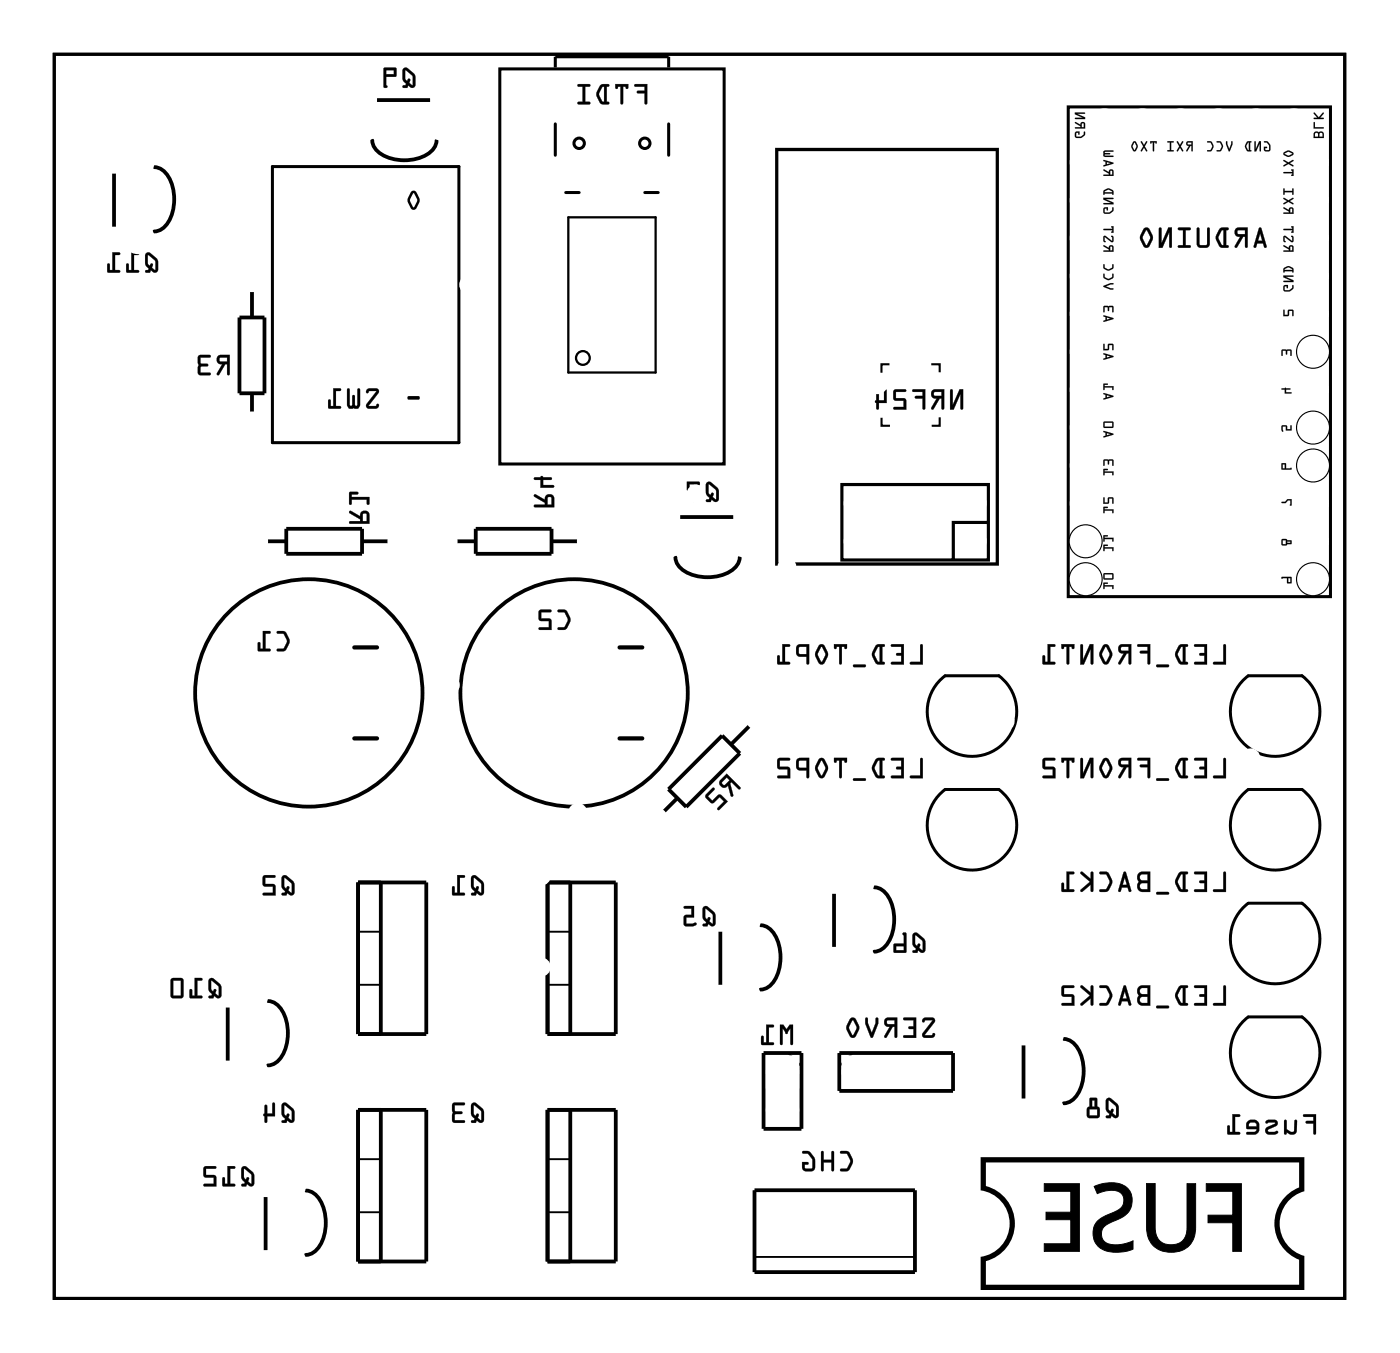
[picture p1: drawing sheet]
<svg xmlns="http://www.w3.org/2000/svg" width="94mm" height="91mm" viewBox="0 0 94 91" stroke-linecap="round" stroke-linejoin="round" font-family="sans-serif">
<g fill="none" stroke="#000" stroke-width=".2">
<path d="M3.6 3.6h86.5v83.4h-86.5zM18.3 11.2h12.5v18.5h-12.5zM33.5 4.6h15v26.5h-15zM37.2 4.5v-.7h7.6v.7M37.2 8.3v2.1M37.9 12.9h.9M43.2 12.9h.9M44.8 8.3v2.1M71.6 7.2h17.6v32.8h-17.6zM63.3 45.3h3.6a3 3 0 0 1 .5 4.4 3 3 0 0 1-4.5 0 3 3 0 0 1 .4-4.4M63.3 52.9h3.6a3 3 0 0 1 .5 4.4 3 3 0 0 1-4.5 0 3 3 0 0 1 .4-4.4M83.7 52.9h3.6a3 3 0 0 1 .4 4.4 3 3 0 0 1-4.4 0 3 3 0 0 1 .4-4.4"/>
<path d="M83.7 45.3h3.6a3 3 0 0 1 .4 4.4 3 3 0 0 1-4.4 0 3 3 0 0 1 .4-4.4M83.7 60.5h3.6a3 3 0 0 1 .4 4.4 3 3 0 0 1-4.4 0 3 3 0 0 1 .4-4.4M83.7 68.1h3.6a3 3 0 0 1 .4 4.5 3 3 0 0 1-4.4 0 3 3 0 0 1 .4-4.5"/>
<circle cx="38.8" cy="9.6" r=".35"/>
<circle cx="43.2" cy="9.6" r=".35"/>
</g>
<g fill="#000">
<path d="M27.3 26.6l.8-.1v.2v.1h-.7l-.1-.1zM85.9 23.4h.6l.1 .4h-.1v-.3h-.2l-.1 .3v-.3h-.2l-.1 .4zM85.9 28.5h.3l.1 .3h.2v-.3l.1 .3h-.4v-.2h-.2v.3h-.1zM86 20.8h.1v.3h.2v-.3h.3l.1 .4h-.1v-.4h-.2v.4h-.4zM85.9 26h.6v.1h-.3v.2h.4l-.5 .1v-.3h-.2zM85.9 33.6h.2l.2-.1 .3-.1v.5h-.1v-.4h-.2l-.1 .2h-.3z"/>
<path d="M9.8 17l-.1 .7 .3 .3-.3 .2 .4 .1v-.2l.3 .2 .2-.2a.91 .91 0 0 0-.7-1.2zM9.9 17.1l.5 .4v.6l-.2-.2v-.1a.11 .11 0 0 0-.1-.1 .11 .11 0 0 0-.1 .1l-.1-.2zM8.8 16.9v1.2h-.2v-.4h-.1v.5l.8 .1v-.2h-.3v-1h.3v-.1zM7.5 16.9v1.2h-.1v-.4h-.2v.5l.8 .1v-.2h-.3v-1h.3l.1-.1z"/>
<path d="M9.8 17l-.1 .7 .3 .3-.1 .1h-.1a.1 .1 0 0 0-.1 .1 .1 .1 0 0 0 .1 .1h.3v-.2l.2 .2 .2-.1a.92 .92 0 0 0-.4-1.2l-.2-.1zM9.8 17l.2-.1 .5 .4a.97 .97 0 0 1 .1 .8l-.2 .2-.3-.2v.2l-.4-.1 .3-.2-.3-.3zM9.9 17.1l.5 .4v.6l-.2-.2 .1-.1a.11 .11 0 0 0-.2-.1 .11 .11 0 0 0-.1 .1l-.1-.2zM9.9 17.1v.5a.14 .14 0 0 0 .1 .2 .14 .14 0 0 0 .1-.1h.1v.2l.2 .2v-.6zM8.8 16.9v1.2h-.2v-.4a.1 .1 0 0 0-.1-.1 .1 .1 0 0 0-.1 .1l.1 .6h.7a.1 .1 0 0 0 .1-.1 .1 .1 0 0 0-.1-.1h-.2v-1h.2a.1 .1 0 0 0 .1-.1 .1 .1 0 0 0-.1-.1zM8.8 16.9l.5 .1v.1h-.3v1h.3v.2l-.8-.1v-.5h.1v.4h.2zM7.5 16.9v1.2h-.1v-.4a.1 .1 0 0 0-.1-.1 .1 .1 0 0 0-.1 .1v.6h.8a.1 .1 0 0 0 .1-.1 .1 .1 0 0 0-.1-.1h-.3v-1h.3a.1 .1 0 0 0 .1-.1 .1 .1 0 0 0-.1-.1zM7.5 16.9l.5 .1v.1h-.3v1h.3v.2l-.8-.1v-.5h.1l.1 .4h.1z"/>
<path d="M27 4.6v.7l.2 .3-.2 .2 .3 .1 .1-.2 .2 .2 .2-.1a.91 .91 0 0 0-.6-1.3zM27.2 4.7l.5 .4v.6l-.3-.1 .1-.2a.11 .11 0 0 0-.1-.1 .11 .11 0 0 0-.1 .1l-.1-.1zM25.7 4.6v1.2l.2 .1 .1-.1-.1-.1v-.6h.7v-.5l-.1-.1zM25.9 4.7h.5v.3h-.5z"/>
<path d="M27 4.6v.7l.2 .3v.1h-.1a.1 .1 0 0 0-.1 .1 .1 .1 0 0 0 .1 .1h.2l.1-.2 .2 .2 .2-.1a.92 .92 0 0 0-.5-1.2l-.1-.1zM27 4.6l.3-.1 .4 .4a.97 .97 0 0 1 .1 .9l-.2 .1-.2-.2-.1 .2-.3-.1 .2-.2-.2-.3zM27.2 4.7l.4 .4v.6l-.2-.1 .1-.2a.11 .11 0 0 0-.1-.1 .11 .11 0 0 0-.1 .1l-.1-.1zM27.2 4.7l-.1 .5a.14 .14 0 0 0 .1 .2 .14 .14 0 0 0 .2-.1l.1 .1-.1 .2 .3 .1v-.6zM25.7 4.5v1.3l.2 .1a.09 .09 0 0 0 .1-.1 .09 .09 0 0 0-.1-.1v-.6h.7v-.5l-.1-.1zM25.7 4.6l.8-.1 .1 .1-.1 .5h-.6v.6l.1 .1-.1 .1-.2-.1zM25.9 4.7h.5v.3h-.5zM25.9 4.7v.3h.5v-.3z"/>
<path d="M27.6 12.8l-.3 .6 .2 .5a.22 .22 0 0 0 .4 0l.2-.6-.2-.5h-.2zM27.6 12.8h.1h.2l.2 .5-.2 .6a.22 .22 0 0 1-.4 0l-.2-.5zM27.7 12.9l.3 .5-.3 .5-.2-.5zM27.7 12.9l-.2 .5 .2 .5 .3-.5z"/>
<path d="M27.6 12.8l-.3 .6 .2 .5a.22 .22 0 0 0 .4 0l.2-.6-.2-.5h-.2zM27.7 12.9l.3 .5-.3 .5-.2-.5z"/>
<path d="M42.5 5.7l.1 .1h.6v.3h-.4l-.1 .1 .1 .1h.4v.6l.1 .1 .1-1.4zM41.2 5.6l.1 .4 .1-.1v-.1h.2v1.1l.1 .1 .1-1.2h.1l.1 .1 .1 .1v-.4zM40.2 5.7a.81 .81 0 0 0 0 1.2l.6 .1v-.1l-.1-.1v-1h.1v-.1l-.4-.1zM40.4 5.8h.1v1h-.1l-.3-.5zM38.7 5.7l.1 .1h.2v1h-.2l-.1 .1 .8 .1v-.2h-.3v-1h.3l.1-.1z"/>
<path d="M42.5 5.7l.1 .1h.6v.3h-.4a.1 .1 0 0 0-.1 .1 .1 .1 0 0 0 .1 .1h.4v.6a.1 .1 0 0 0 .1 .1 .1 .1 0 0 0 .1-.1v-1.3zM42.5 5.7l.9-.1-.1 1.4-.1-.1v-.7h-.4h-.1l.1-.1h.4v-.3h-.6zM41.2 5.6v.3a.11 .11 0 0 0 .2 .1 .1 .1 0 0 0 0-.2h.2v1.1a.1 .1 0 0 0 .1 .1 .1 .1 0 0 0 .1-.1v-1.1h.1a.11 .11 0 0 0 .1 .2 .11 .11 0 0 0 .1-.1v-.3zM41.2 5.6h.9v.3l-.2-.1h-.1l-.1 1.2-.1-.1v-1.1h-.2l-.1 .1zM40.2 5.7l-.2 .5v.3l.3 .5h.5a.1 .1 0 0 0 0-.1 .1 .1 0 0 0 0-.1h-.1v-1h.1a.1 .1 0 0 0 0-.1 .1 .1 0 0 0 0-.1zM40.2 5.7l.2-.1 .4 .1v.1h-.1v1l.1 .1v.1l-.5-.1-.3-.4v-.4zM40.4 5.8h.1v1h-.1l-.2-.5zM40.4 5.8l-.3 .5 .2 .5h.2v-1zM38.7 5.7l.1 .1h.2v1h-.2a.1 .1 0 0 0-.1 .1 .1 .1 0 0 0 .1 .1h.7a.1 .1 0 0 0 .1-.1 .1 .1 0 0 0-.1-.1h-.3v-1h.3a.1 .1 0 0 0 .1-.1 .1 .1 0 0 0-.1-.1zM38.7 5.7h.9l-.1 .1h-.3v1h.3v.2l-.8-.1 .1-.1h.3v-1h-.3z"/>
<path d="M52 9.9h15v28h-15zM52.2 10.1v27.6h14.5v-27.6z"/>
<path d="M72.1 8.8l-.1 .3 .1 .1a.43 .43 0 0 0 .6-.3v-.1l-.1 .2-.1 .1-.3 .1-.1-.3h.2v.1l.1-.2zM72.1 8.2l.3 .3h-.3v.1h.6v-.3a.16 .16 0 0 0-.1-.1 .16 .16 0 0 0-.2 .2zM72.5 8.3h.1v.2h-.1zM72 7.5v.2l.6 .2h-.5v.1h.6v-.1l-.5-.3h.5v-.1z"/>
<path d="M72.1 8.8l-.1 .3 .1 .1h.4l.2-.2v-.2l-.1 .2-.1 .1-.3 .1-.1-.3h.2v.1l.1-.2zM72.1 8.9l.3-.1-.1 .2v-.1h-.2l.1 .3 .3-.1 .1-.1 .1-.2v.2l-.2 .2h-.4l-.1-.1zM72.1 8.2l.3 .3h-.3v.1h.6v-.3a.16 .16 0 0 0-.1-.1 .16 .16 0 0 0-.2 .2zM72.1 8.2l.3 .2a.16 .16 0 0 1 .1-.2 .16 .16 0 0 1 .2 .1v.3h-.6v-.1h.3zM72.5 8.3h.1v.2h-.1zM72.5 8.3v.2h.1v-.2zM72 7.5v.2l.6 .2h-.5v.1h.6v-.1l-.5-.3h.5v-.1zM72 7.5h.7v.1h-.5l.5 .3v.1h-.6v-.1h.5l-.6-.2z"/>
<path d="M74 11.4l.3 .2-.3 .1v.1h.6v-.3a.16 .16 0 0 0-.1-.1 .16 .16 0 0 0-.2 .1zM74.4 11.5h.1v.2h-.1zM74 10.7l.1 .1v.2l-.1 .1v.1l.6-.3zM74.2 10.9h.2l-.2 .1zM74 10.1v.4h.1h.5l-.6-.1 .4-.1h-.3v-.1h.5v-.1z"/>
<path d="M74 11.4l.3 .2-.3 .1v.1h.6v-.3a.16 .16 0 0 0-.1-.2 .16 .16 0 0 0-.2 .2zM74 11.4l.3 .1a.16 .16 0 0 1 .2-.2 .16 .16 0 0 1 .1 .2v.3h-.6v-.1h.3v-.1zM74.4 11.5h.1v.2h-.1zM74.4 11.4v.3h.2v-.2zM74 10.7l.1 .1v.2l-.1 .1v.1l.6-.2zM74 10.7l.6 .2-.6 .3v-.1l.1-.1v-.2zM74.2 10.9h.2l-.2 .1zM74.2 10.9v.1l.3-.1zM74 10.1l-.1 .3 .2 .1h.5v-.1h-.6l.4-.1h-.3v-.1h.5v-.1zM74 10.1h.6v.1h-.5v.1h.3l-.4 .1 .6 .1h-.5l-.1-.1z"/>
<path d="M74 16.4l.3 .3-.3 .1v.1h.6v-.3a.16 .16 0 0 0-.1-.2 .16 .16 0 0 0-.2 .2zM74.4 16.5h.1v.3h-.1zM74 15.8v.3v.1h.1v-.3l.4 .3h.1v-.4h-.1v.3l-.4-.3zM74 15.3v.1h.5v.2h.1v-.4h-.1v.1z"/>
<path d="M74 16.4l.3 .3-.3 .1v.1h.6v-.3a.16 .16 0 0 0-.1-.2 .16 .16 0 0 0-.2 .2zM74 16.4l.3 .2a.16 .16 0 0 1 .2-.2 .16 .16 0 0 1 .1 .2v.3h-.6v-.1h.3v-.1zM74.4 16.5h.1v.3h-.1zM74.4 16.5v.3h.2v-.3zM74 15.8l-.1 .3 .1 .1h.1v-.3l.4 .3h.1v-.4h-.1v.3l-.4-.3zM74 15.8h.1l.4 .3v-.3h.1v.4h-.1l-.4-.3v.3h-.1zM74 15.3v.1h.5v.2h.1v-.4h-.1v.1zM74 15.4l.6-.1-.1-.1h.1v.4h-.1l.1-.2h-.6z"/>
<path d="M74 13.9v.3v.1a.43 .43 0 0 0 .6-.4l-.1 .2-.1 .1h-.3l-.1-.2h.2v.1l.1-.2zM74 13.3v.1l.5 .2h-.5v.1h.6v-.1l-.5-.3h.5zM74 12.7v.4v-.1h.5l.1 .1v-.3a.4 .4 0 0 0-.6-.1zM74 12.8l.3-.1 .2 .2z"/>
<path d="M74 13.9l-.1 .3 .1 .1h.4l.2-.2v-.2l-.1 .2-.1 .1h-.3l-.1-.2h.2v.1l.1-.2zM74 13.9h.3l-.1 .2v-.1h-.2l.1 .2h.3l.1-.1 .1-.2v.2l-.2 .2h-.4v-.1zM73.9 13.3v.1l.6 .2h-.5v.1h.6v-.1l-.5-.3h.5zM74 13.3h.6h-.5l.5 .3v.1h-.6v-.1h.5l-.5-.2zM74 12.7v.4v-.1h.6v-.2l-.2-.2zM74 12.8l.4-.2 .2 .2v.2h-.6v.1zM74 12.8l.3-.1 .2 .2zM74 12.8v.1h.6l-.3-.2z"/>
<path d="M74 19.2l.4 .2h.2l-.5-.2 .5-.1v-.1zM74 18.3v.1a.31 .31 0 0 0 .3 .4l.3-.2v-.3v.1l-.1 .2-.2 .1-.3-.1v-.2zM74 17.7a.31 .31 0 0 0 .3 .4l.3-.1v-.3l-.1 .2-.2 .1-.3-.1v-.2z"/>
<path d="M74 19.2l.4 .2h.2l-.5-.2 .5-.1v-.1zM74 19.1l.6-.1v.1l-.5 .1 .5 .2h-.2l-.4-.2zM74 18.3v.3l.2 .2h.2l.2-.2v-.3l-.1 .3-.2 .1-.3-.1v-.2zM74 18.4v.2l.3 .1 .2-.1 .1-.2v.2l-.4 .2a.3 .3 0 0 1-.2-.4zM74 17.7v.3l.2 .1h.2l.2-.2v-.2l-.1 .2-.2 .1-.3-.1v-.2zM74 17.7v.2l.3 .2 .2-.2 .1-.2v.3l-.4 .1a.3 .3 0 0 1-.2-.4z"/>
<path d="M77.1 9.5v.1l.2-.1v.6l.1-.6 .1 .1v-.1zM76.5 9.5l.1 .3-.1 .3 .2-.2 .2 .2-.2-.3 .2-.3h-.1l-.1 .2zM76 9.5l-.2 .4 .2 .2h.1l.2-.3-.2-.3zM76 9.6l.2 .2-.2 .3-.1-.3z"/>
<path d="M77.1 9.5v.1l.2-.1v.6l.1-.6 .1 .1v-.1zM77.1 9.5h.4v.1l-.1-.1-.1 .6v-.6l-.2 .1zM76.5 9.5l.1 .3-.1 .3 .2-.2 .2 .2-.2-.3 .2-.3h-.1l-.1 .2zM76.5 9.5l.2 .2 .1-.2h.1l-.2 .3 .2 .3-.2-.2-.2 .2 .1-.3zM76 9.5l-.2 .4 .2 .2h.1l.2-.3-.2-.3zM76 9.5h.1l.2 .3-.2 .3h-.2l-.1-.3zM76 9.6l.2 .2-.2 .3-.1-.3zM76 9.6l-.1 .2 .1 .3 .2-.3z"/>
<path d="M79.5 9.5a.16 .16 0 0 0 0 .2 .16 .16 0 0 0 .2 .1l-.2 .3h.1l.3-.3v.3v-.6zM79.6 9.6l.3-.1v.2h-.3zM78.9 9.5l.1 .3-.1 .3h.1l.1-.2 .2 .2-.2-.3 .2-.3h-.1l-.1 .2zM78.3 9.5h.1v.6h-.2h.4h-.1v-.6h.2z"/>
<path d="M79.5 9.5a.16 .16 0 0 0 0 .2 .16 .16 0 0 0 .2 .1l-.2 .3h.1l.3-.3v.3l.1-.6zM79.6 9.5h.3v.6v-.3l-.4 .3 .2-.3a.16 .16 0 0 1-.2-.1 .16 .16 0 0 1 .1-.2zM79.6 9.6l.3-.1v.2h-.3zM79.6 9.6v.1h.3v-.2zM78.9 9.5l.1 .3-.1 .3h.1l.1-.2 .2 .2-.2-.3 .2-.3h-.1l-.1 .2zM78.9 9.5l.2 .2 .1-.2h.1l-.2 .3 .2 .3-.2-.2-.1 .2h-.1l.1-.3zM78.2 9.5l.1 .1 .1-.1v.6h-.2h.5h-.2v-.6h.2zM78.3 9.5h.4h-.2v.6h.1h-.4h.2v-.6z"/>
<path d="M82.2 9.5v.2l.2 .4 .2-.6h-.1l-.1 .5-.1-.5zM81.6 9.5l.2 .1 .1 .2-.1 .3h-.2a.31 .31 0 0 0 .4-.3l-.2-.3zM80.9 9.5l.2 .1 .2 .2-.2 .3h-.2a.31 .31 0 0 0 .4-.3l-.1-.3z"/>
<path d="M82.2 9.5v.2l.2 .4 .2-.6h-.1l-.1 .5-.1-.5zM82.2 9.5l.2 .5 .1-.5h.1l-.2 .6-.2-.4zM81.5 9.5l.1 .1h.2l.1 .2-.1 .2-.3 .1h.3l.2-.3-.2-.3zM81.6 9.5h.2l.2 .3a.3 .3 0 0 1-.4 .3h.2l.1-.3-.1-.2zM80.9 9.5v.1h.2l.2 .2-.2 .2-.2 .1h.3l.1-.3-.1-.3zM80.9 9.5h.3l.1 .3a.3 .3 0 0 1-.4 .3h.2l.2-.3-.2-.2z"/>
<path d="M84.4 15.3l-.4 1.3h.2l.1-.3h.4v.3h.1l.1-.1-.4-1.2zM84.5 15.6l.1 .5h-.3zM82.8 15.3a.32 .32 0 0 0 0 .4 .32 .32 0 0 0 .3 .2l-.3 .7h.1l.4-.7h.2v.6l.1 .1v-1.4zM83 15.4h.5v.3h-.5zM81.7 15.3a.81 .81 0 0 0 0 1.2l.6 .1 .1-.1-.2-.1v-1h.1l.1-.1-.5-.1zM81.9 15.4h.1v1h-.1l-.2-.5zM80.2 15.3v1.1l.2 .2h.5l.2-.3v-1h-.1h-.1v1.1h-.4l-.1-.1v-1zM79 15.3v.1h.3v1h-.3v.2h.8v-.2h-.3v-1h.3v-.1zM77.7 15.3v1.3h.2l.5-1v.9l.1 .1v-1.4h-.2l-.4 1.1v-1zM76.7 15.3l-.3 .6 .2 .6a.23 .23 0 0 0 .4 0l.3-.7-.3-.5-.2-.1zM76.8 15.4l.3 .5-.3 .5-.2-.5z"/>
<path d="M84.4 15.3l-.4 1.3h.2l.1-.3h.4v.3h.1l.1-.1-.3-1.2zM84.4 15.3h.1l.4 1.2-.1 .1-.1-.1v-.2h-.4l-.1 .3-.2-.1zM84.5 15.7l.1 .4h-.3zM84.5 15.6l-.2 .5h.3zM82.8 15.3a.32 .32 0 0 0 0 .4 .32 .32 0 0 0 .3 .2l-.3 .6a.1 .1 0 0 0 0 .1 .1 .1 0 0 0 .1 0l.4-.7h.2l-.1 .6a.1 .1 0 0 0 .1 .1 .1 .1 0 0 0 .1-.1v-1.3h-.6zM82.8 15.3l.8-.1v1.4l-.1-.1v-.6h-.2l-.4 .7-.1-.1 .3-.6a.31 .31 0 0 1-.3-.2 .31 .31 0 0 1 0-.4zM83 15.5l.5-.1v.3h-.5zM83 15.4v.3h.5v-.3zM81.7 15.3l-.2 .5v.3l.3 .5h.5a.1 .1 0 0 0 .1-.1 .1 .1 0 0 0-.1-.1h-.1v-1h.1a.1 .1 0 0 0 .1-.1 .1 .1 0 0 0-.1-.1zM81.8 15.3h.1h.4v.1h-.1v1l.1 .1v.1h-.5l-.3-.5v-.4zM81.9 15.4h.1v1h-.1l-.2-.5zM81.9 15.4l-.2 .5 .2 .5h.1v-1zM80.2 15.3v1l.1 .2 .2 .1h.4l.2-.2v-1.1a.1 .1 0 0 0-.1-.1 .1 .1 0 0 0-.1 .1v1.1h-.4l-.1-.1v-1zM80.3 15.3h.1v1l.1 .1h.4v-1.1h.1h.1v1l-.2 .3h-.5l-.2-.2zM79 15.3v.1h.3v1h-.3a.1 .1 0 0 0-.1 .1 .1 .1 0 0 0 .1 .1h.7a.1 .1 0 0 0 .1-.1 .1 .1 0 0 0-.1-.1h-.2v-1h.2a.1 .1 0 0 0 .1-.1 .1 .1 0 0 0-.1-.1zM79 15.3h.8v.1h-.3v1h.3v.2l-.8-.1v-.1h.3v-1h-.3zM77.7 15.3v1.3h.2l.5-1v.9a.1 .1 0 0 0 .1 .1 .1 .1 0 0 0 .1-.1v-1.3h-.3l-.4 1.1v-1zM77.7 15.3h.1l.1 1 .4-1.1h.2v1.4l-.1-.1v-.9l-.5 1h-.2zM76.7 15.3l-.3 .6 .2 .6a.25 .25 0 0 0 .5 0l.2-.5v-.2l-.3-.5-.2-.1zM76.7 15.3a.23 .23 0 0 1 .3 .1l.3 .5-.3 .6a.24 .24 0 0 1-.4 0l-.2-.6zM76.8 15.4l.3 .5-.3 .5-.2-.5zM76.8 15.4l-.2 .5 .2 .5 .3-.5-.2-.5z"/>
<path d="M84.7 9.5l.2 .1 .2 .2-.1 .3-.2-.1v-.1l.1-.1h-.2l.1 .3h.2h.1a.43 .43 0 0 0-.3-.6zM84.1 9.5v.6h.1l.2-.5 .1 .5v-.6h-.1l-.2 .5v-.5zM83.6 9.5a.41 .41 0 0 0 0 .6h.3h-.1v-.6h.1zM83.7 9.6v.5l-.2-.3z"/>
<path d="M84.7 9.5l.3 .2 .1 .3-.3 .1v-.2h.1l-.2-.1v.3h.4l.1-.1-.1-.3-.1-.2zM84.7 9.5h.2l.2 .2v.4h-.4v-.3l.2 .1h-.1v.2l.3-.1-.1-.3zM84.1 9.5v.7h.1l.2-.6v.5h.1v-.6h-.1l-.2 .5v-.5zM84.1 9.5h.1v.5l.2-.5h.1v.6l-.1-.5-.2 .5h-.1zM83.6 9.5l-.1 .4 .1 .2h.3l-.1-.6h.1zM83.6 9.5h.3h-.1l.1 .6h-.3l-.1-.2zM83.7 9.6v.5l-.2-.3zM83.7 9.6l-.2 .2 .2 .3v-.6z"/>
<path d="M86 16.4l.4 .3-.4 .1 .1 .1h.6v-.3a.16 .16 0 0 0-.2-.2 .16 .16 0 0 0-.1 .2zM86.5 16.5h.1v.3h-.1zM86 15.8v.3l.1 .1h.1l-.1-.3 .5 .3h.1l-.1-.4h-.1l.1 .3-.5-.3zM86 15.3l.1 .1h.5l-.1 .2h.2v-.4h-.2l.1 .1z"/>
<path d="M86 16.4l.4 .3-.4 .1 .1 .1h.6v-.3a.16 .16 0 0 0-.2-.2 .16 .16 0 0 0-.1 .2zM86 16.4l.4 .2a.16 .16 0 0 1 .1-.2 .16 .16 0 0 1 .2 .2v.3h-.6l-.1-.1h.4v-.1zM86.5 16.5h.1v.3h-.1zM86.5 16.5v.3h.1v-.3zM86 15.8v.3l.1 .1h.1l-.1-.3 .5 .3h.1l-.1-.4h-.1l.1 .3-.4-.3zM86 15.8h.1l.5 .3-.1-.3h.1l.1 .4h-.2l-.4-.3 .1 .3h-.1zM86 15.3l.1 .1h.5l-.1 .2h.2v-.4h-.2l.1 .1zM86 15.4l.6-.1-.1-.1h.2v.4h-.2l.1-.2h-.5z"/>
<path d="M86 13.9l.4 .3h-.4l.1 .1h.6v-.3a.16 .16 0 0 0-.2-.1 .16 .16 0 0 0-.1 .2zM86.5 14h.1v.2h-.1zM86 13.3l.3 .2-.3 .1v.1l.4-.2 .3 .2-.3-.2 .3-.2-.3 .1zM86 12.6v.5l.1-.2h.5v.1h.1v-.4l-.1 .2h-.5z"/>
<path d="M86 13.9l.4 .3h-.4l.1 .1h.6v-.3a.16 .16 0 0 0-.2-.1 .16 .16 0 0 0-.1 .2zM86 13.9l.4 .2a.16 .16 0 0 1 .1-.2 .16 .16 0 0 1 .2 .1v.3h-.6l-.1-.1h.4zM86.5 14h.1v.2h-.1zM86.5 14v.2h.1v-.2zM86 13.3l.3 .2-.3 .1v.1l.4-.2 .3 .2-.3-.2 .3-.2-.3 .1zM86 13.3l.4 .1 .3-.1-.3 .2 .3 .2-.3-.2-.4 .2v-.1l.3-.1zM86 12.6v.5l.1-.2h.5v.1h.1v-.4l-.1 .2h-.5v-.2zM86 12.6l.1 .2h.5l.1-.2v.4h-.1v-.1h-.5l-.1 .2z"/>
<path d="M86.1 19.1l-.1 .3 .1 .1a.43 .43 0 0 0 .6-.4h-.1v.2l-.2 .1h-.3v-.2h.1l.1 .1v-.2zM86 18.5v.1l.5 .2h-.4l-.1 .1h.7v-.1l-.5-.2h.5v-.1zM86.1 18v.3v-.1h.5l.1 .1v-.3a.4 .4 0 0 0-.6-.1zM86.1 18l.3-.1 .2 .2z"/>
<path d="M86.1 19.1l-.1 .3 .1 .1h.3l.3-.2v-.2l-.1 .2-.2 .1h-.3v-.2h.1l.1 .1v-.2zM86.1 19.1h.2v.2l-.1-.1h-.1v.2h.3l.2-.1 .1-.2v.2l-.3 .2h-.3l-.1-.1zM86 18.5v.1l.5 .2h-.4l-.1 .1h.7v-.1l-.5-.2h.5v-.1zM86 18.5h.7l-.5 .1 .5 .2v.1h-.7l.1-.1h.4l-.5-.2zM86.1 18l-.1 .3 .1-.1h.6v-.2l-.2-.2zM86.1 18l.4-.2 .2 .2v.2h-.6l-.1 .1zM86.1 18l.3-.1 .2 .2zM86.1 18v.1h.5l-.2-.2z"/>
<path d="M86 11.5l.1 .1h.5l-.1 .2h.2v-.5l-.2 .1 .1 .1zM86 10.7l.3 .2-.3 .2v.1l.4-.2 .3 .1-.3-.2 .3-.1v-.1l-.3 .2zM86.1 10.2v.2l.2 .1 .4-.2v-.1l-.3-.1zM86.1 10.3l.3-.1 .2 .1-.2 .1z"/>
<path d="M86 11.5l.1 .1h.5l-.1 .2h.2v-.5l-.2 .1 .1 .1zM86 11.5h.6l-.1-.1 .2-.1v.5h-.2l.1-.2h-.5zM86 10.7l.3 .2-.3 .2v.1l.4-.2 .3 .1-.3-.2 .3-.1v-.1l-.3 .2zM86 10.7l.4 .2 .3-.2v.1l-.3 .1 .3 .2-.3-.1-.4 .1 .3-.2zM86.1 10.2v.2l.2 .1 .4-.2v-.1l-.3-.1zM86.1 10.2l.3-.1 .2 .1 .1 .1-.4 .2-.2-.1zM86.1 10.3l.3-.1 .2 .1-.2 .1zM86.1 10.3l.3 .1 .2-.1-.2-.1z"/>
<path d="M88.1 8.9l-.1 .3h.7v-.3l-.1-.1zM88.2 8.9h.1v.3h-.2zM88.5 8.9h.1v.3h-.2zM88.1 8.2l-.1 .4h.7l-.6-.1v-.3zM88.1 7.6l.2 .3h-.2v.1h.6l-.2-.1 .2-.4-.3 .4z"/>
<path d="M88.1 8.9l-.1 .4h.7v-.4l-.1-.1zM88.1 8.9h.3a.2 .2 0 0 1 .2-.1 .2 .2 0 0 1 .1 .2v.2h-.7zM88.2 8.9h.1v.3h-.2zM88.2 8.9l-.1 .3h.3l-.1-.3zM88.5 8.9h.1v.3h-.2zM88.5 8.9l-.1 .3h.3l-.1-.3zM88.1 8.2l-.1 .4h.7v-.1h-.6v-.3zM88.1 8.2v.3l.6 .1h-.7zM88.1 7.5l.2 .4h-.2v.1h.6l-.2-.1 .2-.4-.3 .4zM88.1 7.6l.3 .3 .3-.4-.2 .4h.2l-.6 .1v-.1h.2z"/>
<path d="M3.6 3.6v83.4h86.5v-83.4zM3.6 3.6h86.5v83.4h-86.5z"/>
<path d="M14.6 23.9a.32 .32 0 0 0-.1 .3 .32 .32 0 0 0 .4 .2l-.4 .7h.2l.4-.7h.1v.7h.1l.1-1.3zM14.7 24h.5v.2h-.4zM13.3 23.8v1.2l.1 .1h.7v-.1h-.7l.1-.4 .4-.1h.1l-.1-.1-.4-.1-.1-.3h.6l.1-.2z"/>
<path d="M14.6 23.9a.32 .32 0 0 0-.1 .3 .32 .32 0 0 0 .4 .2l-.4 .6a.1 .1 0 0 0 .1 .1 .1 .1 0 0 0 .1 0l.4-.7h.1v.7a.1 .1 0 0 0 .1 .1 .1 .1 0 0 0 .1-.1v-1.3h-.6zM14.6 23.9l.8-.1-.1 1.3h-.1v-.7h-.1l-.4 .7h-.2l.4-.7a.31 .31 0 0 1-.3-.2 .31 .31 0 0 1 0-.3zM14.7 24h.5v.2h-.4zM14.7 24l.1 .2h.4v-.2zM13.3 23.8v1.2l.1 .2h.6a.1 .1 0 0 0 .1-.1 .1 .1 0 0 0-.1-.1h-.6l.1-.4h.4a.1 .1 0 0 0 .1-.1 .1 .1 0 0 0-.1-.1l-.4-.1-.1-.3h.6a.1 .1 0 0 0 .1-.1 .1 .1 0 0 0-.1-.1zM13.3 23.8h.8l-.1 .2h-.6l.1 .4h.4v.1l-.4 .1-.1 .4h.7v.1h-.7l-.1-.1z"/>
<path d="M23.4 34.3v.1l.7 .4v.1h-.6l-.1 .1 .1 .1h1.3v-.6a.31 .31 0 0 0-.4-.3 .31 .31 0 0 0-.3 .4zM24.3 34.4l.3 .1v.4h-.3zM23.4 33l.1 .8h.1v-.3h1v.3h.2v-.5h-1.2v-.2h.4v-.1z"/>
<path d="M23.4 34.2v.2l.7 .4v.1h-.6a.1 .1 0 0 0-.1 .1 .1 .1 0 0 0 .1 .1h1.3v-.6a.32 .32 0 0 0-.4-.3 .32 .32 0 0 0-.3 .4l-.6-.4zM23.4 34.3l.1-.1 .6 .4a.31 .31 0 0 1 .3-.4 .31 .31 0 0 1 .4 .3v.6h-1.3l-.1-.1 .1-.1h.6v-.1l-.7-.4zM24.3 34.4l.3 .1v.4h-.3zM24.3 34.4v.5h.3v-.4zM23.4 33v.7a.1 .1 0 0 0 .1 .1 .1 .1 0 0 0 .1-.1v-.2h1v.2a.1 .1 0 0 0 .1 .1 .1 .1 0 0 0 .1-.1v-.4h-1.2v-.2h.3a.1 .1 0 0 0 .1-.1 .1 .1 0 0 0-.1-.1zM23.4 33h.6v.1h-.4v.2h1.2l-.1 .5h-.1v-.3h-1v.3h-.1z"/>
<path d="M24.6 26.1l-.1 .2h.1l.2-.1h.4l-.6 .9-.1 .2 .2 .1h.6l.1-.2-.1-.1-.1 .1h-.5l.7-.9v-.2l-.2-.1zM23.3 26.1v1.1l.1 .2h.6l.1-.2v-1.1l-.1-.1v.1v1l-.2 .1v-.1v-.5l-.1-.1-.1 .1v.5l-.1 .1-.1-1.1zM22.3 26v1.2h-.1v-.4h-.2v.5l.8 .1v-.2h-.3v-1h.3l.1-.1z"/>
<path d="M24.6 26.1l-.1 .2a.13 .13 0 0 0 .2 0 .13 .13 0 0 0 .1-.1h.4l-.6 .9a.21 .21 0 0 0-.1 .2 .21 .21 0 0 0 .2 .1h.6l.1-.2a.13 .13 0 0 0-.1-.1 .13 .13 0 0 0-.1 .1h-.5l.7-.8a.22 .22 0 0 0-.2-.4zM24.6 26.1l.6-.1a.2 .2 0 0 1 .2 .3l-.7 .9h.5l.1-.1v.2l-.6 .1-.1-.3 .6-.9h-.4l-.2 .1zM23.3 26v1.2l.1 .2 .3-.1 .3 .1 .1-.2v-1.1a.1 .1 0 0 0-.1-.1 .1 .1 0 0 0-.1 .1v1.1l-.1-.1v-.5a.1 .1 0 0 0-.1-.1 .1 .1 0 0 0-.1 .1v.5l-.1 .1-.1-1.1zM23.3 26.1h.1l.1 1.1 .1-.1 .1-.6 .1 .1v.5v.1l.2-.1v-1v-.1l.1 .1v1.1l-.1 .2-.3-.1-.3 .1-.1-.2zM22.3 26v1.2h-.1v-.3a.1 .1 0 0 0-.1-.1 .1 .1 0 0 0-.1 .1v.5h.8a.1 .1 0 0 0 .1-.1 .1 .1 0 0 0-.1-.1h-.3v-1h.3a.1 .1 0 0 0 .1-.1 .1 .1 0 0 0-.1-.1zM22.3 26l.5 .1v.1h-.3v1h.3v.2l-.8-.1 .1-.5h.1v.4h.1z"/>
<path d="M27.3 26.6v.1l.1 .1h.7v-.1v-.2zM27.3 26.6l.8-.1v.2v.1h-.7l-.1-.1z"/>
<path d="M35.8 33.1v.2l.7 .4v.1h-.7v.1l.1 .1h1.2v-.6a.31 .31 0 0 0-.3-.3 .31 .31 0 0 0-.3 .4zM36.7 33.3l.3 .1v.4h-.3zM35.8 32v.2h.4v.5l.9-.1v-.1h-.7v-.3h.5v-.2h-.5l-.1-.1-.1 .1z"/>
<path d="M35.8 33.1v.2l.7 .4v.1h-.6a.1 .1 0 0 0-.1 .1 .1 .1 0 0 0 .1 .1h1.3v-.6a.32 .32 0 0 0-.4-.3 .32 .32 0 0 0-.3 .4l-.6-.4zM35.8 33.2l.1-.1 .6 .4a.31 .31 0 0 1 .3-.4 .31 .31 0 0 1 .3 .3v.6h-1.2l-.1-.1v-.1h.7v-.1l-.7-.4zM36.7 33.3l.3 .1v.4h-.3zM36.7 33.3v.5h.3v-.4zM35.8 32v.2h.4v.5h.9a.1 .1 0 0 0 .1-.1 .1 .1 0 0 0-.1-.1h-.7v-.3h.5a.1 .1 0 0 0 .1-.1 .1 .1 0 0 0-.1-.1h-.5a.09 .09 0 0 0-.1-.1 .09 .09 0 0 0-.1 .1zM35.8 32h.4l.1-.1 .1 .1h.5v.1l-.5 .1v.3h.7v.1l-.9 .1v-.5l-.4-.1z"/>
<path d="M47.4 32.3l-.1 .8 .3 .3-.3 .2h.3l.1-.1 .3 .1 .2-.1a.91 .91 0 0 0-.7-1.2zM47.5 32.5l.5 .4v.6l-.2-.2v-.2a.11 .11 0 0 0-.1-.1 .11 .11 0 0 0-.1 .2l-.1-.2zM46 32.3l.1 .5 .3 .3v.5h.1l.1-.5-.4-.3v-.3h.5h.1l.1-.2z"/>
<path d="M47.4 32.3l-.1 .8 .3 .3-.1 .1h-.1a.1 .1 0 0 0-.1 .1 .1 .1 0 0 0 .1 0h.2l.1-.1 .2 .1h.2a.92 .92 0 0 0-.4-1.3h-.2zM47.4 32.3h.2l.5 .4a.97 .97 0 0 1 .1 .8l-.2 .1-.3-.1-.1 .1h-.3l.3-.2-.3-.3zM47.5 32.5l.5 .4v.6l-.2-.2v-.2a.11 .11 0 0 0-.1-.1 .11 .11 0 0 0-.1 .2l-.1-.2zM47.5 32.5v.5a.14 .14 0 0 0 .1 .2 .14 .14 0 0 0 .1-.2l.1 .1v.2l.2 .2v-.6zM46 32.3v.5l.4 .3v.4a.1 .1 0 0 0 .1 .1 .1 .1 0 0 0 .1-.1v-.4l-.4-.3v-.3h.5h.1l.1-.2zM46 32.3h.9l-.1 .2-.1-.1h-.5v.4l.4 .3-.1 .5h-.1v-.5l-.3-.3z"/>
<path d="M63.7 26.1v1.3h.2l.5-1v1h.1l.1-1.3h-.3l-.4 1v-.9zM62.5 26.2a.32 .32 0 0 0-.1 .3 .32 .32 0 0 0 .4 .2l-.4 .7h.1l.5-.7h.1v.7h.1l.1-1.3zM62.6 26.3h.5v.2h-.5zM61.2 26.1v.2h.6v.2h-.4l-.1 .1 .1 .1h.4v.7h.2v-1.3zM59.9 26.1v.6l.1 .2h.6v.4h-.6l-.1 .1h.8v-.7h-.7v-.4h.7v-.2zM58.8 26.3l-.1 .5-.1 .1 .2 .5h.1v-.4h.5v-.8v-.1h-.1v.7h-.4v-.5z"/>
<path d="M63.7 26.1v1.4h.2l.5-1.1v1a.1 .1 0 0 0 .1 .1 .1 .1 0 0 0 .1-.1v-1.3h-.3l-.4 1v-.9zM63.7 26.1l.2 .1v.9l.4-1h.3l-.1 1.3h-.1v-1l-.5 1h-.2zM62.5 26.2a.32 .32 0 0 0-.1 .3 .32 .32 0 0 0 .4 .2l-.4 .6a.1 .1 0 0 0 .1 .1 .1 .1 0 0 0 .1 0l.4-.7h.1v.7a.1 .1 0 0 0 .1 .1 .1 .1 0 0 0 .1-.1v-1.3h-.6zM62.5 26.2l.8-.1-.1 1.3h-.1v-.7h-.1l-.4 .7h-.2l.4-.7a.31 .31 0 0 1-.4-.2 .31 .31 0 0 1 .1-.3zM62.6 26.3h.5v.2h-.5zM62.6 26.3v.2h.5v-.2zM61.2 26.1v.2h.6v.2h-.4a.1 .1 0 0 0-.1 .1 .1 .1 0 0 0 .1 .1h.4v.7a.1 .1 0 0 0 .1 .1 .1 .1 0 0 0 .1-.1v-1.3zM61.2 26.1h.8v1.3h-.2v-.7h-.4l-.1-.1 .1-.1h.4v-.2l-.6-.1zM59.9 26.1v.7l.7 .1v.4h-.6a.1 .1 0 0 0-.1 .1 .1 .1 0 0 0 .1 .1h.8l-.1-.8h-.7v-.4h.7a.1 .1 0 0 0 .1-.1 .1 .1 0 0 0-.1-.1zM59.9 26.1h.8v.2h-.7v.4h.7v.7h-.8l.1-.1h.6v-.5h-.6l-.1-.1zM58.8 26.3l-.1 .5a.09 .09 0 0 0-.1 .1 .09 .09 0 0 0 .1 .1v.4a.1 .1 0 0 0 .1 .1 .1 .1 0 0 0 .1-.1v-.4h.5v-.8a.1 .1 0 0 0-.1-.1 .1 .1 0 0 0-.1 .1l.1 .6h-.4v-.5zM58.8 26.3h.1v.5h.4v-.7h.1v.1v.8h-.5v.4h-.1l-.1-.5v-.1z"/>
<path d="M74 21.1l.1 .2v.1l-.1 .1v.1l.6-.2zM74.2 21.3h.2l-.2 .1zM74 20.5v.4v-.3h.2l.1 .2 .1-.2h.1l.1 .3v-.4z"/>
<path d="M74 23.7l.1 .1v.2h-.1v.1l.6-.2zM74.2 23.8l.2 .1-.2 .1zM74 23v.5l.3-.1v-.3h.2l.1 .3v-.4l-.3 .1v.3h-.3v-.3z"/>
<path d="M74 26.3l.1 .2v.2h-.1v.1l.6-.2zM74.2 26.5l.2 .1h-.2zM74 25.7v.4v-.1h.5l.1 .1v-.2h-.6v-.1l.3-.1z"/>
<path d="M74 28.9l.1 .1v.2h-.1v.1l.6-.2zM74.2 29l.2 .1-.2 .1zM74 28.3v.4l.6-.1v-.4zM74 28.3h.5v.3h-.5z"/>
<path d="M74 31.4v.5v-.2h.5l.1 .1v-.2h-.6v-.1l.3-.1zM74 30.8v.4v-.3h.2l.1 .2 .1-.2h.1l.1 .3v-.4z"/>
<path d="M74 31.4v.5v-.2h.5v.1h.1v-.2h-.6v-.1l.3-.1zM74 31.4h.3l-.3 .1v.1h.6v.2v-.1h-.6v.1zM74 30.8v.4v-.3h.2l.1 .2 .1-.2h.1v.3h.1v-.4zM74 30.8h.6v.4v-.3h-.3v.2l-.1-.2h-.2v.3z"/>
<path d="M74 34v.4v-.2h.5l.1 .2v-.3h-.6v-.1h.3zM74 33.3v.5l.3-.1v-.3h.2l.1 .3v-.4h-.3v.4h-.3v-.4z"/>
<path d="M74 34v.4v-.2h.5v.2h.1v-.3h-.6v-.1h.3zM74 34h.3h-.3v.1h.6v.3v-.2h-.6v.2zM74 33.3l-.1 .5 .4-.1v-.3h.2v.3h.1v-.4h-.3v.4h-.3v-.4zM74 33.3v.1v.3h.3v-.3l.3-.1v.4v-.3h-.3v.3l-.3 .1z"/>
<path d="M74 36.5v.4v-.1h.5l.1 .1v-.2h-.6v-.1l.3-.1zM74 35.9v.4v-.2h.5l.1 .2v-.3h-.6v-.1h.3z"/>
<path d="M74 36.5v.4v-.1h.5v.1h.1v-.2h-.6v-.1l.3-.1zM74 36.5h.3l-.3 .1v.1h.6v.2v-.1h-.6v.1zM74 35.9v.4v-.2h.5v.2h.1v-.3h-.6v-.1h.3zM74 35.9h.3h-.3v.1h.6v.3v-.2h-.6v.2z"/>
<path d="M74 39v.5v-.2h.5l.1 .1v-.2h-.6v-.1h.3zM74 38.4v.4h.6v-.4zM74 38.5h.5v.3h-.5z"/>
<path d="M74 39v.5v-.2h.5v.1h.1v-.2h-.6v-.1h.3zM74 39.1h.3h-.3v.1h.6v.2v-.1h-.6v.2zM74 38.4v.4h.6v-.4zM74 38.4h.6v.4h-.6zM74 38.5h.5v.3h-.5zM74 38.5v.3h.6v-.3z"/>
<path d="M74 21.1l.1 .2v.1l-.1 .1v.1l.6-.2zM74 21.1l.6 .3-.6 .2v-.1h.1v-.3zM74.2 21.3l.2 .1h-.2zM74.2 21.3v.1l.3-.1zM74 20.5v.4v-.3h.2l.1 .2 .1-.2h.1v.3h.1v-.4zM74 20.5h.6v.4v-.3h-.3v.2l-.1-.2h-.2v.3z"/>
<path d="M74 23.7l.1 .1v.2h-.1v.1l.6-.2zM74 23.7l.6 .2-.6 .2v-.1h.1v-.2zM74.2 23.8l.2 .1-.2 .1zM74.2 23.8v.2l.3-.1zM74 23l-.1 .5 .4-.1v-.3h.2v.3h.1v-.4l-.3 .1v.3h-.3v-.3zM74 23.1v.3h.3v-.3l.3-.1v.4v-.3h-.3v.3l-.3 .1z"/>
<path d="M74 26.3l.1 .2v.2h-.1v.1l.6-.2zM74 26.4l.6 .2-.6 .2v-.1h.1v-.2zM74.2 26.5l.2 .1h-.2zM74.2 26.5v.1h.3zM74 25.7v.4v-.1h.5v.1h.1v-.2h-.6v-.1l.3-.1zM74 25.7h.3l-.3 .1v.1h.6v.2v-.1h-.6v.1z"/>
<path d="M74 28.9l.1 .1v.2h-.1v.1l.6-.2zM74 28.9l.6 .2-.6 .2v-.1h.1v-.2zM74.2 29l.2 .1-.2 .1zM74.2 29v.2l.3-.1zM74 28.3v.4l.6-.1v-.4zM74 28.3h.6v.3l-.6 .1zM74 28.3h.5v.3h-.5zM74 28.3v.3h.6v-.3z"/>
<path d="M85.9 31v.5l.7-.1-.1-.1-.3 .1v-.4zM86 31.1h.1v.3h-.1z"/>
<path d="M85.9 31v.5l.7-.1-.1-.1-.3 .1v-.4zM85.9 31.1l.3-.1v.4l.3-.1 .1 .1-.7 .1zM86 31.1h.1v.3h-.1zM86 31.1v.3h.1v-.3z"/>
<path d="M85.9 23.4v.5l.1-.4h.2v.3l.1-.3h.2v.3h.1l-.1-.4zM85.9 23.4h.6l.1 .4h-.1v-.3h-.2l-.1 .3v-.3h-.2l-.1 .3z"/>
<path d="M85.9 28.5v.4h.1v-.3h.2v.3h.4v-.4l-.1 .3h-.2l-.1-.3zM85.9 28.5h.3l.1 .3h.2v-.3l.1 .3h-.4v-.2h-.2v.3h-.1z"/>
<path d="M85.9 36.1v.4l.7-.1-.1-.2zM86 36.2h.2v.3h-.2zM86.3 36.3h.2v.1h-.2z"/>
<path d="M85.9 36.1v.5l.7-.2v-.2zM85.9 36.1l.6 .1 .1 .2-.7 .1zM86 36.2h.2v.3h-.2zM86 36.2v.3h.2v-.3zM86.3 36.3h.2v.1h-.2zM86.3 36.3v.1h.2v-.1z"/>
<path d="M86 20.8v.4h.4v-.4h.2v.4h.1v-.4h-.4v.3h-.2v-.3zM86 20.8h.1v.3h.2v-.3h.3l.1 .4h-.1v-.4h-.2v.4h-.4z"/>
<path d="M85.9 26v.1h.2v.3l.5-.1h-.4v-.2h.3v-.1zM85.9 26h.6v.1h-.3v.2h.4l-.5 .1v-.3z"/>
<path d="M85.9 38.7v.1l.4-.1v.4h.3l-.1-.4zM86.4 38.7h.1v.3h-.1z"/>
<path d="M85.9 38.7v.1l.4-.1v.4h.3v-.4zM85.9 38.7h.6l.1 .4h-.3v-.4l-.4 .1zM86.4 38.7h.1v.3h-.1zM86.3 38.7v.3h.2v-.3z"/>
<path d="M85.9 33.6v.1h.3l.1-.2h.2l-.1 .4h.2v-.5h-.3l-.2 .2zM85.9 33.6h.2l.2-.1 .3-.1v.5h-.1v-.4h-.2l-.1 .2z"/>
<path d="M18.6 42.3v.2h.4l.2 .5-.2 .5h-.4v.1a.6 .6 0 0 0 .8-.5v-.3l-.2-.4-.2-.1zM17.6 42.3v1.2h-.1l-.1-.4-.1-.1v.6h.8v-.1h-.3v-1h.3v-.2z"/>
<path d="M18.6 42.3v.2h.4l.2 .5-.2 .5h-.4a.1 .1 0 0 0-.1 .1 .1 .1 0 0 0 .1 .1l.6-.1 .2-.6-.3-.7zM18.6 42.3h.5l.3 .5a.83 .83 0 0 1-.4 .8h-.4v-.1h.4l.2-.4v-.2l-.2-.4-.4-.1zM17.6 42.3v1.2h-.1v-.4a.1 .1 0 0 0-.1-.1 .1 .1 0 0 0-.1 .1v.5l.8 .1a.1 .1 0 0 0 .1-.1 .1 .1 0 0 0-.1-.1h-.3v-1h.3a.1 .1 0 0 0 .1-.1 .1 .1 0 0 0-.1-.1zM17.6 42.3h.5v.1l-.3 .1v1h.3v.1h-.8v-.6l.1 .1v.4h.2z"/>
<path d="M18.9 58.7v.7l.2 .3-.2 .2 .3 .1 .1-.2 .2 .2 .2-.1a.91 .91 0 0 0-.6-1.3zM19.1 58.8l.4 .4 .1 .6-.3-.1 .1-.2a.11 .11 0 0 0-.1-.1 .11 .11 0 0 0-.1 .1l-.2-.1zM17.7 58.7l-.1 .6 .2 .1h.5v.4h-.6l-.1 .1 .9 .1-.1-.7-.6-.1v-.4h.6l.1-.1z"/>
<path d="M18.9 58.7v.7l.2 .3v.1h-.1a.1 .1 0 0 0-.1 .1 .1 .1 0 0 0 .1 .1h.2l.1-.2 .2 .2 .2-.1a.92 .92 0 0 0-.5-1.2l-.1-.1zM18.9 58.7h.3l.4 .3a.97 .97 0 0 1 .1 .9l-.2 .1-.2-.2-.1 .2-.3-.1 .2-.2-.2-.3zM19.1 58.8l.4 .4v.6l-.2-.1 .1-.2a.11 .11 0 0 0-.1-.1 .11 .11 0 0 0-.1 .1l-.1-.1zM19.1 58.8l-.1 .5a.16 .16 0 0 0 .1 .3 .14 .14 0 0 0 .2-.2l.1 .1-.1 .2 .3 .1v-.6zM17.6 58.7v.7h.7v.4h-.6a.1 .1 0 0 0-.1 .1 .1 .1 0 0 0 .1 .1h.8l-.1-.7-.6-.1v-.4h.6a.1 .1 0 0 0 .1-.1 .1 .1 0 0 0-.1-.1zM17.7 58.7h.8l-.1 .1h-.6v.4l.6 .1 .1 .7-.9-.1 .1-.1h.6v-.4h-.5l-.2-.1z"/>
<path d="M31.6 58.7v.7l.2 .3-.2 .2 .3 .1 .1-.2 .2 .2 .2-.1a.91 .91 0 0 0-.6-1.3zM31.8 58.8l.4 .4 .1 .6-.3-.1 .1-.2a.11 .11 0 0 0-.1-.1 .11 .11 0 0 0-.1 .1l-.2-.1zM30.6 58.6v1.2h-.1v-.4h-.1l-.1 .5 .8 .1v-.2h-.3v-1h.3l.1-.1z"/>
<path d="M31.6 58.7v.7l.2 .3v.1h-.1a.1 .1 0 0 0-.1 .1 .1 .1 0 0 0 .1 .1h.2l.1-.2 .2 .2 .2-.1a.92 .92 0 0 0-.5-1.2l-.1-.1zM31.6 58.7h.3l.4 .3a.97 .97 0 0 1 .1 .9l-.2 .1-.2-.2-.1 .2-.3-.1 .2-.2-.2-.3zM31.8 58.8l.4 .4v.6l-.2-.1 .1-.2a.11 .11 0 0 0-.1-.1 .11 .11 0 0 0-.1 .1l-.1-.1zM31.8 58.8l-.1 .5a.16 .16 0 0 0 .1 .3 .14 .14 0 0 0 .2-.2l.1 .1-.1 .2 .3 .1v-.6zM30.6 58.6v1.2h-.1v-.3a.1 .1 0 0 0-.1-.1 .1 .1 0 0 0-.1 .1v.5h.8a.1 .1 0 0 0 .1-.1 .1 .1 0 0 0-.1-.1h-.3v-1h.3a.1 .1 0 0 0 .1-.1 .1 .1 0 0 0-.1-.1zM30.6 58.6l.6 .1-.1 .1h-.3v1h.3v.2l-.8-.1 .1-.5h.1v.4h.2z"/>
<path d="M37.4 40.9v.1h.4l.3 .5-.3 .5h-.4v.2h.1a.6 .6 0 0 0 .7-.6v-.2l-.2-.5-.2-.1zM36.2 40.9l-.1 .6 .2 .1h.5v.4h-.6l-.1 .2h.9l-.1-.7-.6-.1v-.4h.6l.1-.1z"/>
<path d="M37.4 40.9v.1h.4l.3 .5-.3 .5h-.3a.1 .1 0 0 0-.1 .1 .1 .1 0 0 0 .1 .1l.5-.1 .2-.6-.3-.6zM37.4 40.9h.5l.3 .5a.83 .83 0 0 1-.3 .8h-.4l-.1-.1v-.1h.4l.2-.4v-.2l-.2-.4h-.4zM36.1 40.9v.7h.7v.4h-.6a.1 .1 0 0 0-.1 .1 .1 .1 0 0 0 .1 .1h.8l-.1-.7-.6-.1v-.4h.6a.1 .1 0 0 0 .1-.1 .1 .1 0 0 0-.1-.1zM36.2 40.9h.8l-.1 .1h-.6v.5h.6l.1 .7h-.9l.1-.2h.6v-.4h-.5l-.2-.1z"/>
<path d="M48.3 52.3a.31 .31 0 0 0 .1 .4 .31 .31 0 0 0 .4-.1l.2 .8 .1-.1-.2-.8 .1-.1 .5 .5 .1-.1-.9-1zM48.4 52.4l.3-.3 .2 .2-.3 .3-.2-.1zM47.3 53.2v.2l.4 .4h.2l.3-.4 .3 .3-.4 .4v.2l.7-.6-.6-.5-.5 .5-.3-.3 .5-.5-.1-.1z"/>
<path d="M48.7 51.8l-.4 .5a.32 .32 0 0 0 0 .4 .32 .32 0 0 0 .5-.1l.2 .7a.1 .1 0 0 0 .1 .1 .1 .1 0 0 0 .1-.1l-.3-.8 .1-.1 .5 .5a.1 .1 0 0 0 .1 0 .1 .1 0 0 0 0-.2zM48.7 51.8l.9 1-.1 .1-.5-.5-.1 .1 .2 .8-.1 .1-.2-.8a.31 .31 0 0 1-.4 .1 .31 .31 0 0 1-.1-.4zM48.7 52.1l.2 .2-.4 .3-.1-.2zM48.7 52.1l-.3 .3 .1 .2 .4-.3zM47.7 52.8l-.4 .4v.2l.4 .4 .5-.4 .3 .3-.4 .4a.1 .1 0 0 0 0 .2 .1 .1 0 0 0 .1 0l.6-.6-.6-.5-.5 .5-.3-.3 .5-.5a.1 .1 0 0 0 0-.1 .1 .1 0 0 0-.2 0zM47.3 53.2l.5-.4 .1 .1-.5 .5 .3 .3 .5-.5 .6 .5-.7 .6v-.2l.4-.4-.3-.3-.3 .4h-.2l-.4-.4z"/>
<path d="M61.7 43.2v1.2h-.7v.1h.9v-1.2zM59.7 43.2l.1 .1h.6v.5h-.3v.1h.3v.5h-.6l-.1 .1h.9v-1.3zM58.7 43.3a.81 .81 0 0 0 0 1.1l.5 .1 .1-.1h-.2v-1.1h.2v-.1h-.4zM58.9 43.4l.1-.1v1.1l-.2-.1-.2-.5zM57.2 44.6l.1 .1h.7v-.1v-.1zM55.9 43.2l.1 .3h.1v-.2h.2v1.1l.1 .1v-1.2h.2v.2h.1l.1-.3zM54.9 43.2l-.3 .6 .3 .6a.23 .23 0 0 0 .4 0l.2-.6-.3-.6h-.1zM55 43.4l.3 .4-.2 .6-.3-.6zM53.4 43.2v.2v.4l.1 .2h.6v.5h.1v-1.3zM53.6 43.4l.5-.1v.5h-.5zM52.4 43.2v1.2h-.1v-.4l-.2-.1v.6h.8v-.1h-.3v-1.1h.3l.1-.1z"/>
<path d="M61.7 50.8v1.2h-.7v.1h.9v-1.2zM59.7 50.8l.1 .2h.6v.4h-.3v.1l.3 .1v.4h-.6l-.1 .1h.9v-1.3zM58.7 50.9a.81 .81 0 0 0 0 1.2h.5h.1l-.2-.1v-1l.2-.1v-.1h-.4zM58.9 51h.1v1l-.2-.1-.2-.4zM57.2 52.2l.1 .1h.7v-.1v-.1zM55.9 50.8l.1 .3h.1v-.1h.2v1.1h.1v-1.1h.2v.1h.1l.1-.3zM54.9 50.9l-.3 .6 .3 .5a.23 .23 0 0 0 .4 0l.2-.6-.3-.5-.1-.1zM55 51l.3 .5-.2 .5-.3-.5zM53.4 50.9v.2v.4l.1 .1h.6v.5h.1v-1.3zM53.6 51h.5v.5l-.5-.1zM52.1 50.8v.6l.2 .2h.5v.4h-.6l-.1 .1h.9l-.1-.7h-.6v-.4h.6l.1-.2z"/>
<path d="M61.7 43.2v1.2l-.6-.1a.1 .1 0 0 0-.1 .1 .1 .1 0 0 0 .1 .1h.8v-1.2zM61.7 43.2l.1 .1 .1 1.2h-.9v-.1h.7zM59.7 43.2l.1 .1h.6v.5h-.3a.1 .1 0 0 0 0 .1h.3v.5l-.6-.1a.1 .1 0 0 0-.1 .1 .1 .1 0 0 0 .1 .1h.8v-1.3zM59.7 43.2h.9v1.3h-.9l.1-.1h.6v-.5h-.3v-.1h.3v-.5h-.6zM58.7 43.3l-.3 .5 .1 .2 .3 .5h.4a.1 .1 0 0 0 .1-.1 .1 .1 0 0 0-.1-.1l-.1 .1v-1.1l.1 .1a.1 .1 0 0 0 .1-.1 .1 .1 0 0 0-.1-.1zM58.7 43.3l.2-.1h.4v.1h-.2v1.1h.2v.1h-.5l-.3-.5v-.3zM58.9 43.4l.1-.1v1.1l-.2-.1-.2-.5zM58.8 43.3l-.2 .5 .2 .5 .2 .1v-1.1zM57.2 44.5v.2h.8a.1 .1 0 0 0 .1-.1 .1 .1 0 0 0-.1-.1zM57.2 44.6l.8-.1v.1v.1h-.7zM55.9 43.2v.2a.1 .1 0 0 0 .1 .1 .11 .11 0 0 0 .1-.2h.2l-.1 1.1a.1 .1 0 0 0 .1 .1 .1 .1 0 0 0 .1-.1v-1.1h.2a.11 .11 0 0 0 0 .2 .11 .11 0 0 0 .2-.1v-.2zM55.9 43.2h.9l-.1 .3-.1-.2h-.2v1.2l-.1-.1v-1.1h-.2l-.1 .2zM54.9 43.2l-.3 .6 .3 .6a.24 .24 0 0 0 .4 0l.2-.5v-.1l-.3-.6h-.1zM54.9 43.2a.23 .23 0 0 1 .4 .1l.2 .5-.2 .6a.24 .24 0 0 1-.4 0l-.3-.6zM55 43.4l.3 .4-.2 .5-.3-.5zM55 43.3l-.2 .5 .3 .6 .2-.6-.2-.4zM53.4 43.2v.2v.4l.1 .2h.6l-.1 .4a.1 .1 0 0 0 .1 .1 .1 .1 0 0 0 .1-.1v-1.2h-.6zM53.4 43.3l.8-.1v1.3h-.1v-.5h-.6l-.1-.2zM53.6 43.4l.5-.1v.5h-.5zM53.6 43.4v.4h.5v-.5zM52.4 43.2v1.2h-.1v-.4a.1 .1 0 0 0-.1-.1 .1 .1 0 0 0-.1 .1v.5h.8a.1 .1 0 0 0 .1-.1 .1 .1 0 0 0-.1-.1l-.3 .1v-1.1l.3 .1a.1 .1 0 0 0 .1-.1 .1 .1 0 0 0-.1-.1zM52.4 43.2h.5v.1h-.3v1.1h.3v.1h-.8l.1-.6 .1 .1v.4h.1z"/>
<path d="M61.7 50.8v1.2h-.6a.1 .1 0 0 0-.1 .1 .1 .1 0 0 0 .1 .1h.8v-1.3zM61.7 50.8l.1 .1 .1 1.2h-.9v-.1h.7zM59.7 50.8l.1 .2h.6v.4h-.3a.1 .1 0 0 0 0 .1 .1 .1 0 0 0 0 .1h.3v.4h-.6a.1 .1 0 0 0-.1 .1 .1 .1 0 0 0 .1 .1h.8v-1.4zM59.7 50.8h.9v1.3h-.9l.1-.1h.6v-.5h-.3v-.1h.3v-.4l-.6-.1zM58.7 50.9l-.3 .5 .1 .3 .3 .4 .4 .1a.1 .1 0 0 0 .1-.1 .1 .1 0 0 0-.1-.1h-.1v-1h.1a.1 .1 0 0 0 .1-.1 .1 .1 0 0 0-.1-.1zM58.7 50.9l.2-.1h.4v.1l-.2 .1v1h.2v.1h-.5l-.3-.5v-.3zM58.9 51h.1v1l-.2-.1-.2-.4zM58.8 51l-.2 .5 .2 .4 .2 .1v-1zM57.2 52.2v.1h.8a.1 .1 0 0 0 .1-.1 .1 .1 0 0 0-.1-.1zM57.2 52.2h.8v.1h-.7zM55.9 50.8v.2a.1 .1 0 0 0 .1 .1 .1 .1 0 0 0 .1-.1h.2l-.1 1.1a.1 .1 0 0 0 .1 .1 .1 .1 0 0 0 .1-.1v-1.1h.2a.11 .11 0 0 0 0 .1 .11 .11 0 0 0 .2 0v-.3zM55.9 50.8h.9l-.1 .3-.1-.1h-.2v1.1h-.1v-1.1h-.2l-.1 .1zM54.9 50.9l-.3 .6 .3 .5a.24 .24 0 0 0 .4 0l.2-.4v-.2l-.3-.5-.1-.1zM54.9 50.9a.23 .23 0 0 1 .4 0l.2 .6-.2 .5a.24 .24 0 0 1-.4 0l-.3-.5zM55 51l.3 .5-.2 .5-.3-.5zM55 51l-.2 .5 .3 .5 .2-.5-.2-.5zM53.4 50.9v.2v.4l.1 .1h.6l-.1 .5a.1 .1 0 0 0 .1 .1 .1 .1 0 0 0 .1-.1v-1.3h-.6zM53.4 50.9l.8-.1v1.3h-.1v-.5h-.6l-.1-.1zM53.6 51h.5v.5l-.5-.1zM53.6 51v.4l.5 .1v-.5zM52.1 50.8v.7l.7 .1v.4h-.6a.1 .1 0 0 0-.1 .1 .1 .1 0 0 0 .1 .1h.8l-.1-.8h-.6v-.4h.6a.1 .1 0 0 0 .1-.1 .1 .1 0 0 0-.1-.1zM52.2 50.8h.7v.2h-.6v.4h.6l.1 .7h-.9l.1-.1h.6v-.5h-.5l-.2-.1z"/>
<path d="M82 58.4v1.2h-.6v.2h.8v-1.3zM80.1 58.4v.2h.6v.4h-.3v.1v.1h.3v.4h-.6l-.1 .1 .9 .1v-1.4zM79 58.5a.81 .81 0 0 0 0 1.2l.5 .1 .1-.1-.1-.1v-1h.1v-.1l-.4-.1zM79.2 58.6h.1v1l-.2-.1-.2-.4zM77.5 59.8l.1 .1h.7h.1l-.1-.1zM76.3 58.5l-.1 .3 .1 .3-.1 .3a.36 .36 0 0 0 .4 .4h.5v-1.4h-.5zM76.5 59.2h.4v.4l-.4-.1zM76.5 58.6h.4v.4l-.4-.1zM75.3 58.4l-.3 1.3 .1 .1 .1-.3h.4l.1 .2 .1 .1v-.1l-.3-1.2zM75.4 58.8l.1 .5h-.3zM73.7 58.4v.2h.4l.3 .5-.3 .5h-.4v.1l.1 .1a.6 .6 0 0 0 .7-.6v-.3l-.2-.4-.2-.1zM72.4 58.4v.2l.7 .5-.7 .6h.2l.5-.4v.4l.1 .1 .1-1.3h-.2v.4l-.5-.5zM71.5 58.4v1.2h-.2v-.4h-.1l-.1 .5 .9 .1v-.2h-.3v-1h.3v-.1z"/>
<path d="M82 50.8v1.2h-.6v.1h.8v-1.2zM80.1 50.8v.2h.6v.4h-.3v.1l.3 .1v.4h-.6l-.1 .1h.9v-1.3zM79 50.9a.81 .81 0 0 0 0 1.2h.5h.1l-.1-.1v-1l.1-.1v-.1h-.4zM79.2 51h.1v1l-.2-.1-.2-.4zM77.5 52.2l.1 .1h.7l.1-.1-.1-.1zM76.2 50.8l.1 .2h.6v.2h-.4l-.1 .1 .1 .1h.4v.7h.1l.1-1.3zM75 50.9a.32 .32 0 0 0 0 .3 .32 .32 0 0 0 .3 .2l-.3 .7h.1l.4-.7h.1v.7h.2v-1.3zM75.2 51h.4v.2h-.4zM73.9 50.9l-.2 .6 .2 .5a.23 .23 0 0 0 .4 0l.2-.6-.2-.5-.2-.1zM74.1 51l.3 .5-.3 .5-.2-.5zM72.4 50.8v1.3h.2l.5-1v1h.1l.1-1.3h-.3l-.4 1v-.9zM71.1 50.8l.1 .3h.1v-.1h.2v1.1h.1l.1-1.1h.1l.1 .1h.1v-.3zM69.9 50.8v.6l.1 .2h.6v.4h-.6l-.1 .1h.8v-.7h-.7v-.4h.7v-.2z"/>
<path d="M82 43.2v1.2h-.6v.1h.8v-1.2zM80.1 43.2v.1h.6v.5h-.3v.1h.3v.5h-.6l-.1 .1h.9v-1.3zM79 43.3a.81 .81 0 0 0 0 1.1l.5 .1 .1-.1h-.1v-1.1h.1v-.1h-.4zM79.2 43.4l.1-.1v1.1l-.2-.1-.2-.5zM77.5 44.6l.1 .1h.7l.1-.1-.1-.1zM76.2 43.2l.1 .1h.6v.3h-.4l-.1 .1 .1 .1h.4v.6l.1 .1 .1-1.3zM75 43.2a.32 .32 0 0 0 0 .4 .32 .32 0 0 0 .3 .2l-.3 .7h.1l.4-.7h.1v.6l.2 .1v-1.3zM75.2 43.4l.4-.1v.3h-.4zM73.9 43.2l-.2 .6 .2 .6a.23 .23 0 0 0 .4 0l.2-.6-.2-.6h-.2zM74.1 43.4l.3 .4-.3 .6-.2-.6zM72.4 43.2v1.3h.2l.5-1v.9l.1 .1 .1-1.3h-.3l-.4 1v-.9zM71.1 43.2l.1 .3h.1v-.2h.2v1.1l.1 .1 .1-1.2h.1l.1 .2h.1v-.3zM70.2 43.2v1.2h-.2v-.4l-.1-.1v.6h.8v-.1h-.3v-1.1h.3v-.1z"/>
<path d="M82 58.4v1.2h-.6a.1 .1 0 0 0-.1 .1 .1 .1 0 0 0 .1 .1h.8v-1.3zM82 58.4l.2 .1v1.3h-.8v-.2h.6zM80.1 58.4v.2h.6v.4h-.2a.1 .1 0 0 0-.1 .1 .1 .1 0 0 0 .1 .1h.2v.4h-.6a.1 .1 0 0 0-.1 .1 .1 .1 0 0 0 .1 .1h.8v-1.4zM80.1 58.4h.8v1.4l-.9-.1 .1-.1h.6v-.4h-.3v-.1v-.1h.3v-.4h-.6zM79 58.5l-.2 .5v.3l.3 .4 .4 .1a.1 .1 0 0 0 .1-.1 .1 .1 0 0 0-.1-.1v-1a.1 .1 0 0 0 .1-.1 .1 .1 0 0 0-.1-.1zM79 58.5l.2-.1 .4 .1v.1h-.1v1h.1v.2l-.5-.1-.3-.4v-.4zM79.2 58.6h.1v1l-.1-.1-.3-.4zM79.2 58.6l-.3 .5 .2 .4 .2 .1v-1zM77.5 59.8v.1l.8 .1a.1 .1 0 0 0 .1-.1 .1 .1 0 0 0-.1-.1zM77.5 59.8h.8l.1 .1h-.1h-.7zM76.3 58.5l-.1 .3 .1 .3-.1 .3a.37 .37 0 0 0 .4 .4h.5v-1.4h-.5zM76.3 58.5l.3-.1h.5v1.4h-.5a.39 .39 0 0 1-.4-.3 .39 .39 0 0 1 .2-.4l-.2-.3zM76.5 59.2h.4v.4l-.4-.1zM76.4 59.2v.3l.5 .1v-.4zM76.5 58.6h.4v.4l-.4-.1zM76.4 58.6v.4h.5v-.4zM75.3 58.4l-.4 1.3 .2 .1 .1-.3h.4l.1 .2 .1 .1v-.1l-.3-1.2zM75.3 58.4l.2 .1 .3 1.2v.1l-.1-.1-.1-.2h-.4l-.1 .2h-.1zM75.4 58.8l.1 .5h-.3zM75.4 58.8l-.2 .5h.3zM73.7 58.4v.2h.4l.3 .5-.3 .5h-.3a.1 .1 0 0 0-.1 .1 .1 .1 0 0 0 .1 .1l.5-.1 .3-.6-.4-.7zM73.7 58.4l.5 .1 .3 .4a.83 .83 0 0 1-.3 .9h-.4l-.1-.1v-.1h.4l.3-.4v-.2l-.3-.4h-.4zM72.4 58.4v.2l.7 .5-.7 .5a.1 .1 0 0 0 0 .1 .11 .11 0 0 0 .2 .1l.5-.5v.4a.1 .1 0 0 0 .1 .1 .1 .1 0 0 0 .1-.1v-1.2a.1 .1 0 0 0-.1-.1 .1 .1 0 0 0-.1 .1v.4l-.5-.5zM72.4 58.4h.2l.5 .5v-.4h.2l-.1 1.3-.1-.1v-.4l-.5 .4h-.2l.7-.6-.7-.5zM71.5 58.4v1.2h-.2v-.4a.1 .1 0 0 0-.1-.1 .1 .1 0 0 0-.1 .1l.1 .5 .7 .1a.1 .1 0 0 0 .1-.1 .1 .1 0 0 0-.1-.1h-.2v-1h.2a.1 .1 0 0 0 .1-.1 .1 .1 0 0 0-.1-.1zM71.5 58.4l.5 .1v.1h-.3v1h.3v.2l-.8-.1v-.5h.1v.4h.2z"/>
<path d="M82 50.8v1.2h-.6a.1 .1 0 0 0-.1 .1 .1 .1 0 0 0 .1 .1h.8v-1.3zM82 50.8l.2 .1v1.2h-.8v-.1h.6zM80.1 50.8v.2h.6v.4h-.2a.1 .1 0 0 0-.1 .1 .1 .1 0 0 0 .1 .1h.2v.4h-.6a.1 .1 0 0 0-.1 .1 .1 .1 0 0 0 .1 .1h.8v-1.4zM80.1 50.8h.8v1.3h-.9l.1-.1h.6v-.5h-.3v-.1h.3v-.4l-.6-.1zM79 50.9l-.2 .5v.3l.3 .4 .4 .1a.1 .1 0 0 0 .1-.1 .1 .1 0 0 0-.1-.1v-1a.1 .1 0 0 0 .1-.1 .1 .1 0 0 0-.1-.1zM79 50.9l.2-.1h.4v.1l-.1 .1v1h.1v.1h-.5l-.3-.5v-.3zM79.2 51h.1v1l-.1-.1-.3-.4zM79.2 51l-.3 .5 .2 .4 .2 .1v-1zM77.5 52.2v.1h.8a.1 .1 0 0 0 .1-.1 .1 .1 0 0 0-.1-.1zM77.5 52.2h.8h.1l-.1 .1h-.7zM76.2 50.8l.1 .2h.6v.2h-.4a.1 .1 0 0 0-.1 .1 .1 .1 0 0 0 .1 .1h.4v.7a.1 .1 0 0 0 .1 .1 .1 .1 0 0 0 .1-.1v-1.3zM76.3 50.8h.8l-.1 1.3h-.1v-.7h-.4l-.1-.1 .1-.1h.4v-.2l-.6-.1zM75 50.9a.32 .32 0 0 0 0 .3 .32 .32 0 0 0 .3 .2l-.3 .6a.1 .1 0 0 0 0 .1 .1 .1 0 0 0 .1 0l.4-.7h.1v.7a.1 .1 0 0 0 .1 .1 .1 .1 0 0 0 .1-.1v-1.3h-.6zM75 50.9l.8-.1v1.3h-.1v-.7h-.2l-.4 .7h-.1l.3-.7a.31 .31 0 0 1-.3-.1 .31 .31 0 0 1 0-.4zM75.2 51h.4v.2h-.4zM75.1 51l.1 .2h.5v-.2zM73.9 50.9l-.2 .6 .2 .5a.24 .24 0 0 0 .4 0l.3-.4v-.2l-.3-.5-.2-.1zM74 50.9a.23 .23 0 0 1 .3 0l.2 .6-.2 .5a.24 .24 0 0 1-.4 0l-.2-.5zM74.1 51l.3 .5-.3 .5-.2-.5zM74.1 51l-.2 .5 .2 .5 .3-.5-.2-.5zM72.4 50.8v1.4h.3l.4-1.1v1a.1 .1 0 0 0 .1 .1 .1 .1 0 0 0 .1-.1v-1.3h-.3l-.4 1v-.9zM72.4 50.8l.2 .1v.9l.4-1h.3l-.1 1.3h-.1v-1l-.5 1h-.2zM71.1 50.8v.2a.11 .11 0 0 0 .2 .1 .1 .1 0 0 0 0-.1h.2v1.1a.1 .1 0 0 0 .1 .1 .1 .1 0 0 0 .1-.1v-1.1h.1a.11 .11 0 0 0 .1 .1 .11 .11 0 0 0 .1 0v-.3zM71.1 50.8h.9v.3l-.2-.1h-.1l-.1 1.1h-.1v-1.1h-.2l-.1 .1zM69.9 50.8v.7l.7 .1v.4h-.6a.1 .1 0 0 0-.1 .1 .1 .1 0 0 0 .1 .1h.8l-.1-.8h-.7v-.4h.7a.1 .1 0 0 0 .1-.1 .1 .1 0 0 0-.1-.1zM69.9 50.8h.8v.2h-.7v.4h.7v.7h-.8l.1-.1h.6v-.5h-.6l-.1-.1z"/>
<path d="M82 43.2v1.2l-.6-.1a.1 .1 0 0 0-.1 .1 .1 .1 0 0 0 .1 .1h.8v-1.2zM82 43.2l.2 .1v1.2h-.8v-.1h.6zM80.1 43.2v.1h.6v.5h-.2a.1 .1 0 0 0-.1 0 .1 .1 0 0 0 .1 .1h.2v.5l-.6-.1a.1 .1 0 0 0-.1 .1 .1 .1 0 0 0 .1 .1h.8v-1.3zM80.1 43.2h.8v1.3h-.9l.1-.1h.6v-.5h-.3v-.1h.3v-.5h-.6zM79 43.3l-.2 .5v.2l.3 .5h.4a.1 .1 0 0 0 .1-.1 .1 .1 0 0 0-.1-.1v.1v-1.1v.1a.1 .1 0 0 0 .1-.1 .1 .1 0 0 0-.1-.1zM79 43.3l.2-.1h.4v.1h-.1v1.1h.1v.1h-.5l-.3-.5v-.3zM79.2 43.4l.1-.1v1.1l-.1-.1-.3-.5zM79.2 43.3l-.3 .5 .2 .5 .2 .1v-1.1zM77.5 44.5v.2h.8a.1 .1 0 0 0 .1-.1 .1 .1 0 0 0-.1-.1zM77.5 44.6l.8-.1 .1 .1-.1 .1h-.7zM76.2 43.2l.1 .1h.6v.3h-.4a.1 .1 0 0 0-.1 .1 .1 .1 0 0 0 .1 .1h.4v.6a.1 .1 0 0 0 .1 .1 .1 .1 0 0 0 .1-.1v-1.2zM76.3 43.2h.8l-.1 1.3-.1-.1v-.6h-.4l-.1-.1 .1-.1h.4v-.3h-.6zM75 43.2a.32 .32 0 0 0 0 .4 .32 .32 0 0 0 .3 .2l-.3 .6a.1 .1 0 0 0 0 .1 .1 .1 0 0 0 .1 0l.4-.7h.1v.6a.1 .1 0 0 0 .1 .1 .1 .1 0 0 0 .1-.1v-1.2h-.6zM75 43.3l.8-.1v1.3l-.1-.1v-.6h-.2l-.4 .7h-.1l.3-.7a.31 .31 0 0 1-.3-.2 .31 .31 0 0 1 0-.3zM75.2 43.4l.4-.1v.3h-.4zM75.1 43.4l.1 .2h.5v-.3zM73.9 43.2l-.2 .6 .2 .6a.24 .24 0 0 0 .4 0l.3-.5v-.1l-.3-.6h-.2zM74 43.2a.23 .23 0 0 1 .3 .1l.2 .5-.2 .6a.24 .24 0 0 1-.4 0l-.2-.6zM74.1 43.4l.3 .4-.3 .5-.2-.5zM74.1 43.3l-.2 .5 .2 .6 .3-.6-.2-.4zM72.4 43.2v1.3h.3l.4-1v.9a.1 .1 0 0 0 .1 .1 .1 .1 0 0 0 .1-.1v-1.2h-.3l-.4 1v-.9zM72.4 43.2l.2 .1v.9l.4-1h.3l-.1 1.3-.1-.1v-.9l-.5 1h-.2zM71.1 43.2v.2a.11 .11 0 0 0 .2 .1 .1 .1 0 0 0 0-.2h.2v1.1a.1 .1 0 0 0 .1 .1 .1 .1 0 0 0 .1-.1v-1.1h.1a.11 .11 0 0 0 .1 .2 .11 .11 0 0 0 .1-.1v-.2zM71.1 43.2h.9v.3l-.2-.2h-.1l-.1 1.2-.1-.1v-1.1h-.2l-.1 .2zM70.2 43.2v1.2h-.2l.1-.4a.1 .1 0 0 0-.1-.1 .1 .1 0 0 0-.1 .1v.5h.8a.1 .1 0 0 0 .1-.1 .1 .1 0 0 0-.1-.1l-.3 .1v-1.1l.3 .1a.1 .1 0 0 0 .1-.1 .1 .1 0 0 0-.1-.1zM70.2 43.2h.5v.1h-.3v1.1h.3v.1h-.8v-.6l.1 .1v.4h.2z"/>
<path d="M14 65.6v.7l.2 .3-.2 .2 .3 .1 .1-.2 .2 .2 .2-.1a.91 .91 0 0 0-.6-1.3zM14.2 65.7l.5 .4v.6l-.3-.1 .1-.2a.11 .11 0 0 0-.1-.1 .11 .11 0 0 0-.1 .1l-.1-.1zM13 65.5v1.2h-.1v-.4h-.1l-.1 .5 .8 .1v-.2h-.3v-1h.3l.1-.1zM11.5 65.6l-.1 1.2 .2 .1h.6l.1-.2v-1.1l-.2-.1zM11.6 65.7h.5v1h-.5z"/>
<path d="M14 65.6v.7l.2 .3v.1h-.1a.1 .1 0 0 0-.1 .1 .1 .1 0 0 0 .1 .1h.2l.1-.2 .2 .2 .2-.1a.92 .92 0 0 0-.5-1.2l-.1-.1zM14 65.6h.3l.4 .3a.97 .97 0 0 1 .1 .9l-.2 .1-.2-.2-.1 .2-.3-.1 .2-.2-.2-.3zM14.2 65.7l.4 .4v.6l-.2-.1 .1-.2a.11 .11 0 0 0-.1-.1 .11 .11 0 0 0-.1 .1l-.1-.1zM14.2 65.7l-.1 .5a.14 .14 0 0 0 .1 .2 .14 .14 0 0 0 .2-.1l.1 .1-.1 .2 .3 .1v-.6zM13 65.5v1.2h-.1v-.3a.1 .1 0 0 0-.1-.1 .1 .1 0 0 0-.1 .1v.5h.8a.1 .1 0 0 0 .1-.1 .1 .1 0 0 0-.1-.1h-.3v-1h.3a.1 .1 0 0 0 .1-.1 .1 .1 0 0 0-.1-.1zM13 65.5l.6 .1-.1 .1h-.3v1h.3v.2l-.8-.1 .1-.5h.1v.4h.2zM11.5 65.6l-.1 1.2 .2 .1h.6l.1-.2v-1.1l-.2-.1zM11.5 65.6l.6-.1 .2 .1v1.1l-.1 .2h-.6l-.1-.1zM11.6 65.7h.5v1h-.5zM11.6 65.7v1h.5v-1z"/>
<path d="M16.2 78.2v.7l.2 .3-.2 .2 .3 .1 .1-.2 .2 .2 .2-.1a.91 .91 0 0 0-.6-1.3zM16.4 78.3l.4 .4 .1 .6-.3-.1 .1-.2a.11 .11 0 0 0-.1-.1 .11 .11 0 0 0-.1 .1l-.2-.1zM15.2 78.1v1.2h-.1v-.4h-.1l-.1 .5 .8 .1v-.2h-.3v-1h.3l.1-.1zM13.7 78.2l-.1 .6 .2 .1h.5v.4h-.6l-.1 .1 .9 .1-.1-.7-.6-.1v-.4h.6l.1-.1z"/>
<path d="M16.2 78.2v.7l.2 .3v.1h-.1a.1 .1 0 0 0-.1 .1 .1 .1 0 0 0 .1 .1h.2l.1-.2 .2 .2 .2-.1a.92 .92 0 0 0-.5-1.2l-.1-.1zM16.2 78.2h.3l.4 .3a.97 .97 0 0 1 .1 .9l-.2 .1-.2-.2-.1 .2-.3-.1 .2-.2-.2-.3zM16.4 78.3l.4 .4v.6l-.2-.1 .1-.2a.11 .11 0 0 0-.1-.1 .11 .11 0 0 0-.1 .1l-.1-.1zM16.4 78.3l-.1 .5a.16 .16 0 0 0 .1 .3 .14 .14 0 0 0 .2-.2l.1 .1-.1 .2 .3 .1v-.6zM15.2 78.1v1.2h-.1v-.3a.1 .1 0 0 0-.1-.1 .1 .1 0 0 0-.1 .1v.5h.8a.1 .1 0 0 0 .1-.1 .1 .1 0 0 0-.1-.1h-.3v-1h.3a.1 .1 0 0 0 .1-.1 .1 .1 0 0 0-.1-.1zM15.2 78.1l.6 .1-.1 .1h-.3v1h.3v.2l-.8-.1 .1-.5h.1v.4h.2zM13.7 78.2v.7h.6v.4h-.6a.1 .1 0 0 0-.1 .1 .1 .1 0 0 0 .1 .1h.8v-.7l-.7-.1v-.4h.6a.1 .1 0 0 0 .1-.1 .1 .1 0 0 0-.1-.1zM13.7 78.2h.8l-.1 .1h-.6v.4l.6 .1 .1 .7-.9-.1 .1-.1h.6v-.4h-.5l-.1-.1z"/>
<path d="M18.9 73.9v.8l.2 .3-.2 .2h.3l.1-.1 .2 .1 .2-.1a.91 .91 0 0 0-.6-1.2zM19.1 74.1l.4 .4 .1 .6-.3-.2 .1-.2a.11 .11 0 0 0-.1-.1 .11 .11 0 0 0-.1 .2l-.2-.2zM17.8 74.1l-.1 .5-.1 .1 .2 .5h.1v-.4h.5v-.8v-.1h-.1v.7h-.4v-.5z"/>
<path d="M18.9 73.9v.8l.2 .3v.1h-.1a.1 .1 0 0 0-.1 .1 .1 .1 0 0 0 .1 .1h.2l.1-.2 .2 .1h.2a.92 .92 0 0 0-.5-1.3h-.1zM18.9 74l.3-.1 .4 .4a.97 .97 0 0 1 .1 .8l-.2 .1-.2-.1-.1 .1h-.3l.2-.2-.2-.3zM19.1 74.1l.4 .4v.6l-.2-.2 .1-.2a.11 .11 0 0 0-.1-.1 .11 .11 0 0 0-.1 .2l-.1-.2zM19.1 74.1l-.1 .5a.14 .14 0 0 0 .1 .2 .14 .14 0 0 0 .2-.2l.1 .1-.1 .2 .3 .2v-.6zM17.8 74l-.1 .6a.09 .09 0 0 0-.1 .1 .09 .09 0 0 0 .1 .1v.4a.1 .1 0 0 0 .1 .1 .1 .1 0 0 0 .1-.1v-.4h.5v-.8a.1 .1 0 0 0-.1-.1 .1 .1 0 0 0-.1 .1l.1 .6h-.4v-.5zM17.8 74.1h.1v.5h.4v-.7h.1v.1v.8h-.5v.4h-.1l-.1-.5v-.1z"/>
<path d="M31.6 73.9v.8l.2 .3-.2 .2h.3l.1-.1 .2 .1 .2-.1a.91 .91 0 0 0-.6-1.2zM31.8 74.1l.4 .4 .1 .6-.3-.2 .1-.2a.11 .11 0 0 0-.1-.1 .11 .11 0 0 0-.1 .2l-.2-.2zM30.4 73.9l-.1 1.2 .2 .1h.6v-.1h-.6v-.4l.4-.1h.1l-.1-.1-.4-.1v-.3h.6l.1-.2z"/>
<path d="M31.6 73.9v.8l.2 .3v.1h-.1a.1 .1 0 0 0-.1 .1 .1 .1 0 0 0 .1 .1h.2l.1-.2 .2 .1h.2a.92 .92 0 0 0-.5-1.3h-.1zM31.6 74l.3-.1 .4 .4a.97 .97 0 0 1 .1 .8l-.2 .1-.2-.1-.1 .1h-.3l.2-.2-.2-.3zM31.8 74.1l.4 .4v.6l-.2-.2 .1-.2a.11 .11 0 0 0-.1-.1 .11 .11 0 0 0-.1 .2l-.1-.2zM31.8 74.1l-.1 .5a.14 .14 0 0 0 .1 .2 .14 .14 0 0 0 .2-.2l.1 .1-.1 .2 .3 .2v-.6zM30.3 73.9v1.2l.2 .2h.6a.1 .1 0 0 0 .1-.1 .1 .1 0 0 0-.1-.1h-.6v-.4h.4a.1 .1 0 0 0 .1-.1 .1 .1 0 0 0-.1-.1l-.4-.1v-.3h.6a.1 .1 0 0 0 .1-.1 .1 .1 0 0 0-.1-.1zM30.4 73.9h.8l-.1 .1h-.6v.5h.4l.1 .1h-.1l-.4 .1v.4h.6v.1h-.6l-.2-.1z"/>
<path d="M47.2 60.8l-.1 .7 .2 .3-.2 .2 .3 .1 .1-.2 .2 .2 .2-.2a.91 .91 0 0 0-.6-1.2zM47.3 60.9l.5 .4v.6l-.3-.2 .1-.1a.11 .11 0 0 0-.1-.1 .11 .11 0 0 0-.1 .1l-.1-.2zM45.8 60.7l.1 .2h.4v.4l-.4 .1-.1 .6 .2 .1h.4a.15 .15 0 0 0 .2-.1 .15 .15 0 0 0 0-.2l-.6 .1v-.4h.5v-.8z"/>
<path d="M47.1 60.8v.7l.2 .3v.1h-.1a.1 .1 0 0 0-.1 .1 .1 .1 0 0 0 .1 .1h.2l.1-.2 .2 .2 .2-.1a.92 .92 0 0 0-.5-1.2l-.1-.1zM47.2 60.8l.2-.1 .4 .4a.97 .97 0 0 1 .1 .8l-.2 .2-.2-.2-.1 .2-.3-.1 .2-.2-.2-.3zM47.3 60.9l.5 .4-.1 .6-.2-.2 .1-.1a.11 .11 0 0 0-.1-.1 .11 .11 0 0 0-.1 .1l-.1-.2zM47.3 60.9v.5a.14 .14 0 0 0 .1 .2 .14 .14 0 0 0 .1-.1h.1l-.1 .2 .3 .2v-.6zM45.8 60.7l.1 .2h.4v.4l-.4 .1-.1 .6 .2 .1 .6-.1a.1 .1 0 0 0 .1-.1 .1 .1 0 0 0-.1-.1l-.6 .1v-.4h.5v-.8zM45.9 60.7h.6v.8h-.5v.4l.6-.1 .1 .1-.1 .1-.6 .1-.2-.1 .1-.6 .5-.1v-.4h-.5z"/>
<path d="M52.3 68.7v1.3l.2-.1v-1l.1 .3a.1 .1 0 0 0 .1 .1 .1 .1 0 0 0 .1-.1l.2-.3v1l.1 .1 .1-1.3h-.3l-.2 .3-.2-.3zM51.4 68.7v1.2h-.2v-.4l-.1-.1-.1 .6h.8v-.1h-.3v-1.1h.3l.1-.1z"/>
<path d="M52.3 68.7v1.2a.1 .1 0 0 0 .1 .1 .1 .1 0 0 0 .1-.1v-1l.1 .3a.1 .1 0 0 0 .1 .1 .1 .1 0 0 0 .1-.1l.2-.3v1a.1 .1 0 0 0 .1 .1 .1 .1 0 0 0 .1-.1v-1.2h-.3l-.2 .3-.2-.3zM52.3 68.7h.2l.2 .3 .2-.3h.3l-.1 1.3-.1-.1v-1l-.3 .4-.2-.4v1l-.1 .1h-.1zM51.4 68.7v1.2h-.2v-.4a.1 .1 0 0 0-.1-.1 .1 .1 0 0 0-.1 .1v.5h.8a.1 .1 0 0 0 .1-.1 .1 .1 0 0 0-.1-.1l-.3 .1v-1.1h.3a.1 .1 0 0 0 .1 0 .1 .1 0 0 0-.1-.1zM51.4 68.7h.5l-.1 .1h-.3v1.1h.3v.1h-.8l.1-.6 .1 .1v.4h.2z"/>
<path d="M56.3 77.2l.1 .1h.4l.2 .5-.2 .5h-.4l-.1 .1 .1 .1a.6 .6 0 0 0 .8-.6l-.1-.3-.2-.4-.2-.1zM55.1 77.2l-.1 1.2h.2v-.5h.5v.5l.1 .1 .1-1.3h-.2v.5h-.5v-.5zM53.8 77.2v.1h.4l.3 .5v.4l-.1 .1h-.5v-.3h.2l.1-.1h-.4v.5l.2 .1h.5l.1-.3a.92 .92 0 0 0-.5-1.1z"/>
<path d="M56.3 77.1l.1 .2h.4l.2 .5-.2 .5h-.4a.1 .1 0 0 0-.1 .1 .1 .1 0 0 0 .1 .1l.5-.1 .3-.6-.3-.6zM56.3 77.2h.6l.2 .4a.83 .83 0 0 1-.3 .9h-.4l-.1-.1 .1-.1h.4l.2-.4v-.2l-.2-.4h-.4zM55.1 77.1l-.1 1.3a.1 .1 0 0 0 .1 .1 .1 .1 0 0 0 .1-.1v-.5h.5v.5a.1 .1 0 0 0 .1 .1 .1 .1 0 0 0 .1-.1v-1.2a.1 .1 0 0 0-.1-.1 .1 .1 0 0 0-.1 .1v.5h-.5v-.5zM55.1 77.2h.1v.5h.5v-.5h.2l-.1 1.3-.1-.1v-.5h-.5v.5h-.2zM53.8 77.1v.2h.3l.3 .3v.7h-.4l-.1-.3 .2 .1a.1 .1 0 0 0 .1-.1 .1 .1 0 0 0-.1-.1h-.3v.5l.2 .1 .6-.1v-.2v-.7l-.4-.4zM53.8 77.2l.3-.1 .2 .1a.9 .9 0 0 1 .2 1.3h-.6l-.1-.2v-.4h.4l-.1 .1h-.2l.1 .3h.4l.1-.1-.1-.6-.2-.3h-.4z"/>
<path d="M61.2 62.6v.7l.2 .3-.2 .2 .3 .1v-.2l.3 .2 .2-.2a.91 .91 0 0 0-.6-1.2zM61.3 62.7l.5 .4v.6l-.2-.2 .1-.2a.11 .11 0 0 0-.2-.1 .11 .11 0 0 0 0 .2l-.2-.2zM60.5 62.5l.1 .7-.7 .1v.5h.9v-1.2l-.1-.1zM60.1 63.4h.5v.3h-.5z"/>
<path d="M61.2 62.5v.8l.2 .3v.1h-.2a.1 .1 0 0 0-.1 .1 .1 .1 0 0 0 .1 .1h.3v-.2l.2 .1h.3a.92 .92 0 0 0-.5-1.3h-.1zM61.2 62.6l.2-.1 .5 .4a.97 .97 0 0 1 .1 .8l-.2 .1-.3-.1v.2l-.3-.1 .2-.2-.2-.3zM61.4 62.7l.4 .4v.6l-.2-.2 .1-.1a.11 .11 0 0 0-.1-.2 .11 .11 0 0 0-.1 .2l-.2-.2zM61.3 62.7v.5a.14 .14 0 0 0 .1 .2 .14 .14 0 0 0 .2-.2l.1 .1-.1 .2 .2 .2v-.6zM60.5 62.5l.1 .7h-.7v.7l.9-.1v-1.2l-.1-.1zM60.5 62.5l.2 .1v1.2h-.8v-.5l.7-.1zM60.1 63.4h.5v.3h-.5zM60.1 63.4v.3h.5v-.3z"/>
<path d="M61.9 68.3l-.1 .1 .1 .1 .1-.1h.5l-.7 .8v.2l.2 .1h.5l.2-.1-.1-.2-.2 .2-.4-.1 .6-.8 .1-.2-.2-.1zM60.6 68.2v.2h.6v.4h-.3v.1l.3 .1v.4h-.6l-.1 .1h.9v-1.3zM59.3 68.3a.32 .32 0 0 0 0 .3 .32 .32 0 0 0 .3 .2l-.3 .7h.1l.4-.7h.2v.7h.1v-1.3zM59.5 68.4h.5v.2h-.5zM58 68.2v.4l.3 .9h.2l.4-.9v-.4h-.2v.4l-.3 .6-.2-.6v-.4zM57 68.3l-.3 .6 .3 .5a.23 .23 0 0 0 .4 0l.2-.6-.3-.5-.1-.1zM57.1 68.4l.3 .5-.2 .5-.3-.5z"/>
<path d="M61.9 68.2l-.1 .2a.13 .13 0 0 0 .1 .1 .13 .13 0 0 0 .1-.1h.5l-.7 .8a.21 .21 0 0 0 0 .2 .21 .21 0 0 0 .2 .2l.5-.1 .2-.2a.13 .13 0 0 0-.2-.1 .13 .13 0 0 0-.1 .2l-.4-.1 .6-.8a.21 .21 0 0 0-.1-.3zM61.9 68.3l.6-.1a.2 .2 0 0 1 .1 .3l-.6 .8 .4 .1 .2-.2v.3h-.7l-.1-.2 .7-.9h-.5l-.1 .1zM60.6 68.2v.2h.6v.4h-.2a.1 .1 0 0 0-.1 .1 .1 .1 0 0 0 .1 .1h.2v.4h-.6a.1 .1 0 0 0-.1 .1 .1 .1 0 0 0 .1 .1h.8v-1.4zM60.6 68.2h.8v1.3h-.8v-.1h.6v-.5h-.3v-.1h.3v-.4l-.6-.1zM59.3 68.3a.32 .32 0 0 0 0 .3 .32 .32 0 0 0 .3 .2l-.3 .6a.1 .1 0 0 0 0 .1 .1 .1 0 0 0 .1 0l.4-.7h.2v.7a.1 .1 0 0 0 0 .1 .1 .1 0 0 0 .1-.1v-1.3h-.6zM59.4 68.3l.7-.1v1.3h-.1v-.7h-.2l-.4 .7h-.1l.3-.7a.31 .31 0 0 1-.3-.2 .31 .31 0 0 1 .1-.3zM59.5 68.4h.5v.2h-.5zM59.5 68.4v.2h.5v-.2zM58 68.2v.4l.4 1 .5-1v-.3a.1 .1 0 0 0-.1-.1 .1 .1 0 0 0-.1 .1v.3l-.3 .6-.2-.6v-.4zM58 68.2h.2v.4l.2 .6 .3-.6v-.4h.2v.4l-.4 .9h-.2l-.3-.9zM57 68.3l-.3 .6 .2 .5a.25 .25 0 0 0 .5 0l.2-.4v-.2l-.3-.5-.1-.1zM57 68.3a.23 .23 0 0 1 .4 0l.2 .6-.2 .5a.24 .24 0 0 1-.4 0l-.3-.5zM57.1 68.4l.3 .5-.2 .5-.3-.5zM57.1 68.4l-.2 .5 .3 .5 .2-.5-.2-.5z"/>
<path d="M66.1 77.9v1.6a2.6 2.6 0 0 1 1.9 2.5 2.6 2.6 0 0 1-1.9 2.5v1.6h21v-1.7a2.6 2.6 0 0 1-1.7-2.4 2.6 2.6 0 0 1 1.7-2.4v-1.7zM65.7 77.5h21.7v2.3a2.25 2.25 0 0 0-1.6 2.2 2.25 2.25 0 0 0 1.6 2.2v2.2h-21.7v-2.2a2.25 2.25 0 0 0 2-2.2 2.25 2.25 0 0 0-2-2.2z"/>
<path d="M74.2 73.6l-.1 .7 .3 .3-.3 .3h.3l.1-.1 .3 .1 .2-.1a.91 .91 0 0 0-.7-1.2zM74.3 73.8l.5 .3v.6l-.2-.1v-.2a.11 .11 0 0 0-.1-.1 .11 .11 0 0 0-.1 .2l-.1-.2zM73 73.6v.6l-.2 .1 .1 .5 .1 .1h.6l.1-.2v-.4l-.2-.1v-.6zM73 74.3h.5v.4h-.5zM73.2 73.7h.2v.5h-.2z"/>
<path d="M74.2 73.6l-.1 .7 .3 .3-.1 .1h-.1a.1 .1 0 0 0-.1 .1 .1 .1 0 0 0 .1 .1h.2l.1-.1 .2 .1h.2a.92 .92 0 0 0-.4-1.3h-.2zM74.2 73.6h.2l.5 .4a.97 .97 0 0 1 .1 .8l-.2 .1-.3-.2-.1 .2h-.3l.3-.3-.3-.3zM74.3 73.8l.5 .3v.6l-.2-.1v-.2a.11 .11 0 0 0-.1-.1 .11 .11 0 0 0-.1 .2l-.1-.2zM74.3 73.7v.6a.14 .14 0 0 0 .1 .2 .14 .14 0 0 0 .1-.2l.1 .1v.2l.2 .1v-.6zM73 73.6v.6l-.2 .1 .1 .5 .1 .1h.6l.1-.2v-.4l-.2-.1v-.6zM73.1 73.6h.4v.6l.2 .1v.4l-.1 .2h-.6l-.1-.1v-.5l.1-.1zM73 74.3h.5v.4h-.5zM73 74.3v.5h.6v-.5zM73.2 73.7h.2v.5h-.2zM73.2 73.7v.5h.2v-.5z"/>
<path d="M82 66.1v1.1h-.6v.2h.8v-1.3zM80.1 66.1v.1h.6v.4h-.3v.1v.1h.3v.4h-.6l-.1 .1 .9 .1v-1.4zM79 66.1a.81 .81 0 0 0 0 1.2l.5 .1 .1-.1-.1-.1v-1h.1v-.1l-.4-.1zM79.2 66.2h.1v1h-.2l-.2-.5zM77.5 67.4l.1 .2h.7l.1-.1-.1-.1zM76.3 66.1l-.1 .3 .1 .3-.1 .3a.36 .36 0 0 0 .4 .4h.5v-1.4h-.5zM76.5 66.8h.4v.4h-.4zM76.5 66.3l.4-.1v.4h-.4zM75.3 66l-.3 1.3 .1 .1 .1-.3h.4l.1 .3h.1v-.1l-.3-1.2zM75.4 66.4l.1 .5h-.3zM73.7 66.1v.1h.4l.3 .5-.3 .5h-.4v.1l.1 .1a.6 .6 0 0 0 .7-.6v-.3l-.2-.4-.2-.1zM72.4 66.1v.1l.7 .5-.7 .6 .2 .1 .5-.5v.4l.1 .1 .1-1.3h-.2v.4l-.5-.5zM71.2 66.1v.6l.1 .1h.5v.4h-.6l-.1 .1 .9 .1v-.7l-.7-.1v-.4h.6l.1-.1z"/>
<path d="M82 66v1.2h-.6a.1 .1 0 0 0-.1 .1 .1 .1 0 0 0 .1 .1h.8v-1.3zM82 66.1h.2v1.3h-.8v-.2h.6zM80.1 66v.2h.6v.4h-.2a.1 .1 0 0 0-.1 .1 .1 .1 0 0 0 .1 .1h.2v.4h-.6a.1 .1 0 0 0-.1 .1 .1 .1 0 0 0 .1 .1h.8v-1.4zM80.1 66.1l.8-.1v1.4l-.9-.1 .1-.1h.6v-.4h-.3v-.1v-.1h.3v-.4h-.6zM79 66.1l-.2 .5v.3l.3 .5h.4a.1 .1 0 0 0 .1-.1 .1 .1 0 0 0-.1-.1v-1a.1 .1 0 0 0 .1-.1 .1 .1 0 0 0-.1-.1zM79 66.1l.2-.1 .4 .1v.1h-.1v1h.1v.2l-.5-.1-.3-.4v-.4zM79.2 66.2h.1v1h-.1l-.3-.5zM79.2 66.2l-.3 .5 .2 .5h.2v-1zM77.5 67.4v.2h.8a.1 .1 0 0 0 .1-.1 .1 .1 0 0 0-.1-.1zM77.5 67.4h.8l.1 .1-.1 .1h-.7zM76.3 66.1l-.1 .3 .1 .3-.1 .3a.37 .37 0 0 0 .4 .4h.5v-1.4h-.5zM76.3 66.1l.3-.1h.5v1.4h-.5a.39 .39 0 0 1-.4-.3 .39 .39 0 0 1 .2-.4l-.2-.3zM76.5 66.9l.4-.1v.4h-.4zM76.4 66.8v.4h.5v-.4zM76.5 66.3l.4-.1v.4h-.4zM76.4 66.3v.3h.5v-.4zM75.3 66l-.4 1.3 .2 .1 .1-.3h.4l.1 .3h.1v-.1l-.3-1.2zM75.3 66.1h.2l.3 1.2v.1l-.1-.1-.1-.2h-.4l-.1 .3-.1-.1zM75.4 66.4l.1 .5h-.3zM75.4 66.4l-.2 .5h.3zM73.7 66v.2h.4l.3 .5-.3 .5h-.3a.1 .1 0 0 0-.1 .1 .1 .1 0 0 0 .1 .1l.5-.1 .3-.6-.4-.6zM73.7 66.1h.5l.3 .4a.83 .83 0 0 1-.3 .9h-.4l-.1-.1v-.1h.4l.3-.4v-.2l-.3-.4h-.4zM72.4 66v.2l.7 .5-.7 .5a.1 .1 0 0 0 0 .2 .1 .1 0 0 0 .2 0l.5-.5v.4a.1 .1 0 0 0 .1 .1 .1 .1 0 0 0 .1-.1v-1.2a.1 .1 0 0 0-.1-.1 .1 .1 0 0 0-.1 .1v.4l-.5-.5zM72.4 66.1l.2-.1 .5 .5v-.4h.2l-.1 1.3-.1-.1v-.4l-.5 .5-.2-.1 .7-.6-.7-.5zM71.2 66.1v.6l.6 .1v.4h-.6a.1 .1 0 0 0-.1 .1 .1 .1 0 0 0 .1 .1h.8v-.7l-.7-.1v-.4h.6a.1 .1 0 0 0 .1-.1 .1 .1 0 0 0-.1-.1zM71.2 66.1h.8l-.1 .1h-.6v.4l.7 .1v.7l-.8-.1v-.1h.6v-.4h-.5l-.1-.1z"/>
<path d="M87.4 74.7v.1h.6v.3h-.4l-.1 .1 .1 .1h.4v.6l.2 .1v-1.3zM86.1 75.1v.9h.1v-.1a.38 .38 0 0 0 .4 .1 .38 .38 0 0 0 .3-.2v-.7h-.1l-.1 .7v.1l-.5-.2v-.6zM84.8 75.1v.1a.12 .12 0 0 0 .1 .1 .12 .12 0 0 0 .2-.1l.4 .1-.5 .2a.27 .27 0 0 0-.2 .3 .27 .27 0 0 0 .3 .2l.5-.1v-.1l-.2 .1-.4-.1v-.1l.5-.2a.22 .22 0 0 0 .1-.3 .22 .22 0 0 0-.2-.2h-.3zM83.6 75.2l-.1 .2 .1 .2 .6 .1-.1 .1-.5 .1v.1h.6l.2-.3-.1-.5-.2-.2h-.3zM83.8 75.3l.3-.1 .1 .3h-.5zM82.6 74.7v1.2h-.2v-.4l-.1-.1v.6h.8v-.1h-.3v-1.1h.3v-.1z"/>
<path d="M87.4 74.7v.1h.6v.3h-.4a.1 .1 0 0 0-.1 .1 .1 .1 0 0 0 .1 .1h.4v.6a.1 .1 0 0 0 .1 .1 .1 .1 0 0 0 .1-.1v-1.2zM87.4 74.7h.8v1.3l-.2-.1v-.6h-.4l-.1-.1 .1-.1h.4v-.3h-.6zM86.1 75.1v.8a.1 .1 0 0 0 .1 .1 .1 .1 0 0 0 0-.1 .39 .39 0 0 0 .7-.1v-.7a.09 .09 0 0 0 0-.1 .09 .09 0 0 0-.1 .1l-.1 .7-.2 .1-.3-.2v-.6zM86.1 75.1h.1v.6l.5 .2v-.1l.1-.7h.1v.7a.32 .32 0 0 1-.5 .2l-.2-.1v.1h-.1zM84.8 75.1a.12 .12 0 0 0 .1 .2 .12 .12 0 0 0 .2-.1l.4 .1-.5 .2a.28 .28 0 0 0-.2 .3 .28 .28 0 0 0 .3 .2l.5-.1a.12 .12 0 0 0 0-.1 .12 .12 0 0 0-.2 0h-.4l.6-.4v-.2l-.1-.2a.71 .71 0 0 0-.7 .1zM84.8 75.2l.3-.2h.3a.22 .22 0 0 1 .2 .2 .22 .22 0 0 1-.1 .3l-.5 .2v.1l.4 .1 .2-.1v.1l-.2 .1h-.4l-.2-.1 .1-.3 .6-.3-.5-.1a.09 .09 0 0 1-.1 .1 .09 .09 0 0 1-.1-.1zM83.6 75.1l-.1 .3v.2l.7 .1-.1 .1h-.5a.1 .1 0 0 0-.1 .1 .1 .1 0 0 0 .1 .1h.5l.2-.1 .1-.1v-.4l-.2-.4h-.4zM83.6 75.2l.2-.1 .3-.1 .2 .2 .1 .5-.2 .3h-.6v-.1h.5l.1-.2v-.1h-.6l-.1-.2zM83.8 75.3l.3-.1 .1 .3h-.5zM83.8 75.3l-.1 .2h.5l-.1-.3zM82.6 74.7v1.2h-.2v-.4a.1 .1 0 0 0-.1-.1 .1 .1 0 0 0-.1 .1l.1 .5h.7a.1 .1 0 0 0 .1-.1 .1 .1 0 0 0-.1-.1l-.2 .1v-1.1l.2 .1a.1 .1 0 0 0 .1-.1 .1 .1 0 0 0-.1-.1zM82.6 74.7h.5v.1h-.3v1.1h.3v.1h-.8v-.6l.1 .1v.4h.2z"/>
<path d="M80.9 79.3v.5h1.7v1.6h-1.6v.5h1.6v2h.6v-4.6zM76.9 79.3v3a1.65 1.65 0 0 0 1.5 1.6 1.65 1.65 0 0 0 1.7-1.4v-3.2h-.5v3a1.07 1.07 0 0 1-1.1 1.1 1.07 1.07 0 0 1-1.1-1.1v-3zM73.3 79.5l.2 .5a1.8 1.8 0 0 1 1.6-.1 .8 .8 0 0 1 .2 .9 .8 .8 0 0 1-.7 .5 1.47 1.47 0 0 0-1.3 1.5 1.41 1.41 0 0 0 1.7 1.1l.9-.2v-.6l-.2 .1a2.12 2.12 0 0 1-1.6 0 .77 .77 0 0 1-.2-.8 .77 .77 0 0 1 .6-.5l.1-.1a1.42 1.42 0 0 0 1.2-1.9 1.59 1.59 0 0 0-1.9-.6zM70 79.3v.5h1.8v1.4h-1.7v.5h1.7v1.6h-1.8v.6h2.3v-4.6z"/>
<path d="M80.8 79.3v.6l1.8-.1v1.6h-1.7v.6l1.7-.1v2h.6v-4.6zM80.9 79.3h2.3v4.6h-.6l.1-2h-1.7v-.5l1.7 .1v-1.7h-1.8zM76.8 79.3v3a1.68 1.68 0 0 0 1.6 1.6 1.68 1.68 0 0 0 1.8-1.4v-3.2h-.7v3a1.04 1.04 0 0 1-1 1.1 1.04 1.04 0 0 1-1-1.1v-3zM76.9 79.3h.5v3a1.1 1.1 0 0 0 1.1 1.2 1.1 1.1 0 0 0 1.1-1.2v-3h.5v2.9a1.61 1.61 0 0 1-1.5 1.7 1.61 1.61 0 0 1-1.7-1.4zM73.3 79.5l.3 .5a1.78 1.78 0 0 1 1.5 0 .77 .77 0 0 1 .1 .8 .77 .77 0 0 1-.6 .4 1.5 1.5 0 0 0-1.4 1.6 1.44 1.44 0 0 0 1.8 1.1l1-.2v-.6l-.3 .1a2.09 2.09 0 0 1-1.6 0 .74 .74 0 0 1-.2-.8 .74 .74 0 0 1 .6-.5l.3-.1a1.3 1.3 0 0 0 1.1-1.6 1.3 1.3 0 0 0-1.6-1zM73.3 79.5h.1a1.93 1.93 0 0 1 2.3 .3 1.31 1.31 0 0 1-.9 1.9 1.18 1.18 0 0 0-1 1 .95 .95 0 0 0 1.3 .7l.8-.3v.6a2.13 2.13 0 0 1-2.4-.4 1.28 1.28 0 0 1 .9-1.9v-.1a.89 .89 0 0 0 .8-.4 .89 .89 0 0 0-.1-1 1.66 1.66 0 0 0-1.6 .1zM70 79.3v.6h1.8v1.3h-1.7v.6l1.7-.1v1.6h-1.8v.6h2.4v-4.6zM70 79.3h2.3v4.6h-2.3v-.6l1.8 .1v-1.7h-1.7v-.5l1.7 .1v-1.5h-1.8z"/>
</g>
<g fill="none" stroke="#000" stroke-width=".25">
<path d="M7.6 11.6v3.6M10.4 11.2a1.92 1.92 0 0 1 1.3 2.2 2.34 2.34 0 0 1-1 2l-.4 .1M16.9 19.4v1.9M25 9.4a1.38 1.38 0 0 0 1 1.2 2.99 2.99 0 0 0 3-.5l.2-.3 .1-.4M25.3 6.7h3.5M16.1 21.3h1.6v5.1h-1.6zM16.9 26.4v1.3M17.8 36.3h1.4M19.2 35.4h5.1v1.7h-5.1zM24.3 36.3h1.8M30.5 36.3h1.4M31.9 35.4h5.1v1.7h-5.1z"/>
<path d="M37 36.3h1.8M45.3 37.3a1.38 1.38 0 0 0 1 1.2 2.99 2.99 0 0 0 3-.5l.2-.3 .1-.3M45.6 34.6h3.5M24 59.1h4.6v10.2h-4.6zM25.5 59.1v10.2M36.7 59.1h4.6v10.2h-4.6zM38.2 59.1v10.2M44.8 52.9l3.6-3.6 1.2 1.2-3.6 3.6zM45.4 53.5l-.9 .9M50.3 48.6l-1.3 1.3M55.9 59.9v3.6M58.6 59.5a1.92 1.92 0 0 1 1.3 2.1 2.34 2.34 0 0 1-.9 2.1l-.4 .1"/>
<path d="M15.3 67.5v3.6M18 67.1a1.92 1.92 0 0 1 1.3 2.1 2.34 2.34 0 0 1-1 2.1l-.3 .1M20.5 79.8a1.92 1.92 0 0 1 1.3 2.1 2.34 2.34 0 0 1-.9 2.1l-.4 .1M24 74.4h4.6v10.1h-4.6zM25.5 74.4v10.1M36.7 74.4h4.6v10.1h-4.6zM38.2 74.4v10.1M48.3 62.4v3.6M50.6 79.8h10.7v5.4h-10.7zM51 62a1.92 1.92 0 0 1 1.3 2.2 2.34 2.34 0 0 1-1 2l-.3 .1M51.2 70.6h2.5v5h-2.5zM56.3 70.6h7.6v2.5h-7.6z"/>
<path d="M68.6 70.1v3.5M71.3 69.6a1.92 1.92 0 0 1 1.3 2.2 2.34 2.34 0 0 1-.9 2.1h-.4M17.8 80.2v3.6"/>
<circle cx="72.8" cy="38.8" r="1.02"/>
<circle cx="72.8" cy="36.3" r="1.02"/>
<circle cx="88" cy="31.2" r="1.02"/>
<circle cx="88" cy="38.8" r="1.02"/>
<circle cx="88" cy="28.7" r="1.02"/>
<circle cx="88" cy="23.6" r="1.02"/>
<circle cx="20.7" cy="46.4" r="7.6"/>
<circle cx="38.5" cy="46.4" r="7.6"/>
</g>
<g fill="none" stroke="#000" stroke-width=".15">
<path d="M38.1 14.6h5.8v10.4h-5.8z"/>
<circle cx="39.1" cy="24" r=".46"/>
</g>
<path d="M24 62.4h1.5M24 66h1.5M24 77.7h1.5M36.7 62.4h1.5M36.7 66h1.5M36.7 77.7h1.5M52.8 70.6l.9 .9M57.1 70.6l-.8 .9M24 81.2h1.5M36.7 81.2h1.5M50.6 84.2h10.7" fill="none" stroke="#000" stroke-width=".13"/>
<path d="M23.7 43.4h1.6M23.7 49.5h1.6M41.5 43.4h1.6M41.5 49.5h1.6" fill="none" stroke="#000" stroke-width=".28"/>
<path d="M56.4 32.5h9.8v5h-9.8zM66.2 35h-2.3v2.5" fill="none" stroke="#000" stroke-width=".21"/>
<path d="M59.1 28v.5h.6M59.6 24.4h-.5v.6M62.4 24.4h.6v.5M63 28v.5h-.6" fill="none" stroke="#000" stroke-width=".14"/>
<circle cx="74" cy="8.3" r=".72" fill="#fff"/>
<circle cx="74" cy="8.3" r=".72" fill="none" stroke="#fff" stroke-width=".69" stroke-linecap="butt"/>
<circle cx="76.6" cy="8.3" r=".72" fill="#fff"/>
<circle cx="76.6" cy="8.3" r=".72" fill="none" stroke="#fff" stroke-width=".69" stroke-linecap="butt"/>
<circle cx="79.1" cy="8.3" r=".72" fill="#fff"/>
<circle cx="79.1" cy="8.3" r=".72" fill="none" stroke="#fff" stroke-width=".69" stroke-linecap="butt"/>
<circle cx="81.7" cy="8.3" r=".72" fill="#fff"/>
<circle cx="81.7" cy="8.3" r=".72" fill="none" stroke="#fff" stroke-width=".69" stroke-linecap="butt"/>
<circle cx="84.2" cy="8.3" r=".72" fill="#fff"/>
<circle cx="84.2" cy="8.3" r=".72" fill="none" stroke="#fff" stroke-width=".69" stroke-linecap="butt"/>
<circle cx="86.7" cy="8.3" r=".72" fill="#fff"/>
<circle cx="86.7" cy="8.3" r=".72" fill="none" stroke="#fff" stroke-width=".69" stroke-linecap="butt"/>
<circle cx="72.8" cy="10.9" r=".72" fill="#fff"/>
<circle cx="72.8" cy="10.9" r=".72" fill="none" stroke="#fff" stroke-width=".69" stroke-linecap="butt"/>
<circle cx="72.8" cy="13.4" r=".72" fill="#fff"/>
<circle cx="72.8" cy="13.4" r=".72" fill="none" stroke="#fff" stroke-width=".69" stroke-linecap="butt"/>
<circle cx="72.8" cy="16" r=".72" fill="#fff"/>
<circle cx="72.8" cy="16" r=".72" fill="none" stroke="#fff" stroke-width=".69" stroke-linecap="butt"/>
<circle cx="72.8" cy="18.5" r=".72" fill="#fff"/>
<circle cx="72.8" cy="18.5" r=".72" fill="none" stroke="#fff" stroke-width=".69" stroke-linecap="butt"/>
<circle cx="72.8" cy="21" r=".72" fill="#fff"/>
<circle cx="72.8" cy="21" r=".72" fill="none" stroke="#fff" stroke-width=".69" stroke-linecap="butt"/>
<circle cx="75.7" cy="19.6" r=".72" fill="#fff"/>
<circle cx="75.7" cy="19.6" r=".72" fill="none" stroke="#fff" stroke-width=".69" stroke-linecap="butt"/>
<circle cx="75.7" cy="22.2" r=".72" fill="#fff"/>
<circle cx="75.7" cy="22.2" r=".72" fill="none" stroke="#fff" stroke-width=".69" stroke-linecap="butt"/>
<circle cx="72.8" cy="23.6" r=".72" fill="#fff"/>
<circle cx="72.8" cy="23.6" r=".72" fill="none" stroke="#fff" stroke-width=".69" stroke-linecap="butt"/>
<circle cx="72.8" cy="26.1" r=".72" fill="#fff"/>
<circle cx="72.8" cy="26.1" r=".72" fill="none" stroke="#fff" stroke-width=".69" stroke-linecap="butt"/>
<circle cx="72.8" cy="28.7" r=".72" fill="#fff"/>
<circle cx="72.8" cy="28.7" r=".72" fill="none" stroke="#fff" stroke-width=".69" stroke-linecap="butt"/>
<circle cx="72.8" cy="31.2" r=".72" fill="#fff"/>
<circle cx="72.8" cy="31.2" r=".72" fill="none" stroke="#fff" stroke-width=".69" stroke-linecap="butt"/>
<circle cx="72.8" cy="33.7" r=".72" fill="#fff"/>
<circle cx="72.8" cy="33.7" r=".72" fill="none" stroke="#fff" stroke-width=".69" stroke-linecap="butt"/>
<circle cx="72.8" cy="36.3" r=".72" fill="#fff"/>
<circle cx="72.8" cy="36.3" r=".72" fill="none" stroke="#fff" stroke-width=".69" stroke-linecap="butt"/>
<circle cx="72.8" cy="38.8" r=".72" fill="#fff"/>
<circle cx="72.8" cy="38.8" r=".72" fill="none" stroke="#fff" stroke-width=".69" stroke-linecap="butt"/>
<circle cx="88" cy="38.8" r=".72" fill="#fff"/>
<circle cx="88" cy="38.8" r=".72" fill="none" stroke="#fff" stroke-width=".69" stroke-linecap="butt"/>
<circle cx="88" cy="36.3" r=".72" fill="#fff"/>
<circle cx="88" cy="36.3" r=".72" fill="none" stroke="#fff" stroke-width=".69" stroke-linecap="butt"/>
<circle cx="88" cy="33.7" r=".72" fill="#fff"/>
<circle cx="88" cy="33.7" r=".72" fill="none" stroke="#fff" stroke-width=".69" stroke-linecap="butt"/>
<circle cx="88" cy="31.2" r=".72" fill="#fff"/>
<circle cx="88" cy="31.2" r=".72" fill="none" stroke="#fff" stroke-width=".69" stroke-linecap="butt"/>
<circle cx="88" cy="28.7" r=".72" fill="#fff"/>
<circle cx="88" cy="28.7" r=".72" fill="none" stroke="#fff" stroke-width=".69" stroke-linecap="butt"/>
<circle cx="88" cy="26.1" r=".72" fill="#fff"/>
<circle cx="88" cy="26.1" r=".72" fill="none" stroke="#fff" stroke-width=".69" stroke-linecap="butt"/>
<circle cx="88" cy="23.6" r=".72" fill="#fff"/>
<circle cx="88" cy="23.6" r=".72" fill="none" stroke="#fff" stroke-width=".69" stroke-linecap="butt"/>
<circle cx="88" cy="21" r=".72" fill="#fff"/>
<circle cx="88" cy="21" r=".72" fill="none" stroke="#fff" stroke-width=".69" stroke-linecap="butt"/>
<circle cx="88" cy="18.5" r=".72" fill="#fff"/>
<circle cx="88" cy="18.5" r=".72" fill="none" stroke="#fff" stroke-width=".69" stroke-linecap="butt"/>
<circle cx="88" cy="16" r=".72" fill="#fff"/>
<circle cx="88" cy="16" r=".72" fill="none" stroke="#fff" stroke-width=".69" stroke-linecap="butt"/>
<circle cx="88" cy="13.4" r=".72" fill="#fff"/>
<circle cx="88" cy="13.4" r=".72" fill="none" stroke="#fff" stroke-width=".69" stroke-linecap="butt"/>
<circle cx="88" cy="10.9" r=".72" fill="#fff"/>
<circle cx="88" cy="10.9" r=".72" fill="none" stroke="#fff" stroke-width=".69" stroke-linecap="butt"/>
<circle cx="34.7" cy="28.7" r=".66" fill="#fff"/>
<circle cx="34.7" cy="28.7" r=".66" fill="none" stroke="#fff" stroke-width=".56"/>
<circle cx="37.2" cy="28.7" r=".66" fill="#fff"/>
<circle cx="37.2" cy="28.7" r=".66" fill="none" stroke="#fff" stroke-width=".56"/>
<circle cx="39.7" cy="28.7" r=".66" fill="#fff"/>
<circle cx="39.7" cy="28.7" r=".66" fill="none" stroke="#fff" stroke-width=".56"/>
<circle cx="42.3" cy="28.7" r=".66" fill="#fff"/>
<circle cx="42.3" cy="28.7" r=".66" fill="none" stroke="#fff" stroke-width=".56"/>
<circle cx="44.8" cy="28.7" r=".66" fill="#fff"/>
<circle cx="44.8" cy="28.7" r=".66" fill="none" stroke="#fff" stroke-width=".56"/>
<circle cx="47.4" cy="28.7" r=".66" fill="#fff"/>
<circle cx="47.4" cy="28.7" r=".66" fill="none" stroke="#fff" stroke-width=".56"/>
<path d="M39 60.9h1.5v1.6h-1.5z" fill="#fff"/>
<path d="M39 60.9h1.5v1.6h-1.5z" fill="none" stroke="#fff" stroke-width=".76" stroke-linecap="butt"/>
<circle cx="39.7" cy="61.7" r=".79" fill="#fff"/>
<circle cx="39.7" cy="61.7" r=".79" fill="none" stroke="#fff" stroke-width=".76" stroke-linecap="butt"/>
<circle cx="39.7" cy="64.2" r=".79" fill="#fff"/>
<circle cx="39.7" cy="64.2" r=".79" fill="none" stroke="#fff" stroke-width=".76" stroke-linecap="butt"/>
<circle cx="39.7" cy="66.8" r=".79" fill="#fff"/>
<circle cx="39.7" cy="66.8" r=".79" fill="none" stroke="#fff" stroke-width=".76" stroke-linecap="butt"/>
<path d="M26.3 60.9h1.5v1.6h-1.5z" fill="#fff"/>
<path d="M26.3 60.9h1.5v1.6h-1.5z" fill="none" stroke="#fff" stroke-width=".76" stroke-linecap="butt"/>
<circle cx="27" cy="61.7" r=".79" fill="#fff"/>
<circle cx="27" cy="61.7" r=".79" fill="none" stroke="#fff" stroke-width=".76" stroke-linecap="butt"/>
<circle cx="27" cy="64.2" r=".79" fill="#fff"/>
<circle cx="27" cy="64.2" r=".79" fill="none" stroke="#fff" stroke-width=".76" stroke-linecap="butt"/>
<circle cx="27" cy="66.8" r=".79" fill="#fff"/>
<circle cx="27" cy="66.8" r=".79" fill="none" stroke="#fff" stroke-width=".76" stroke-linecap="butt"/>
<path d="M39 76.1h1.5v1.6h-1.5z" fill="#fff"/>
<path d="M39 76.1h1.5v1.6h-1.5z" fill="none" stroke="#fff" stroke-width=".76" stroke-linecap="butt"/>
<circle cx="39.7" cy="76.9" r=".79" fill="#fff"/>
<circle cx="39.7" cy="76.9" r=".79" fill="none" stroke="#fff" stroke-width=".76" stroke-linecap="butt"/>
<circle cx="39.7" cy="79.5" r=".79" fill="#fff"/>
<circle cx="39.7" cy="79.5" r=".79" fill="none" stroke="#fff" stroke-width=".76" stroke-linecap="butt"/>
<circle cx="39.7" cy="82" r=".79" fill="#fff"/>
<circle cx="39.7" cy="82" r=".79" fill="none" stroke="#fff" stroke-width=".76" stroke-linecap="butt"/>
<path d="M26.3 76.1h1.5v1.6h-1.5z" fill="#fff"/>
<path d="M26.3 76.1h1.5v1.6h-1.5z" fill="none" stroke="#fff" stroke-width=".76" stroke-linecap="butt"/>
<circle cx="27" cy="76.9" r=".79" fill="#fff"/>
<circle cx="27" cy="76.9" r=".79" fill="none" stroke="#fff" stroke-width=".76" stroke-linecap="butt"/>
<circle cx="27" cy="79.5" r=".79" fill="#fff"/>
<circle cx="27" cy="79.5" r=".79" fill="none" stroke="#fff" stroke-width=".76" stroke-linecap="butt"/>
<circle cx="27" cy="82" r=".79" fill="#fff"/>
<circle cx="27" cy="82" r=".79" fill="none" stroke="#fff" stroke-width=".76" stroke-linecap="butt"/>
<circle cx="57.5" cy="59.1" r=".7" fill="#fff"/>
<circle cx="57.5" cy="59.1" r=".7" fill="none" stroke="#fff" stroke-width=".76" stroke-linecap="butt"/>
<circle cx="57.5" cy="61.7" r=".7" fill="#fff"/>
<circle cx="57.5" cy="61.7" r=".7" fill="none" stroke="#fff" stroke-width=".76" stroke-linecap="butt"/>
<circle cx="57.5" cy="64.2" r=".7" fill="#fff"/>
<circle cx="57.5" cy="64.2" r=".7" fill="none" stroke="#fff" stroke-width=".76" stroke-linecap="butt"/>
<circle cx="27" cy="36.3" r=".7" fill="#fff"/>
<circle cx="27" cy="36.3" r=".7" fill="none" stroke="#fff" stroke-width=".76" stroke-linecap="butt"/>
<circle cx="16.9" cy="36.3" r=".7" fill="#fff"/>
<circle cx="16.9" cy="36.3" r=".7" fill="none" stroke="#fff" stroke-width=".76" stroke-linecap="butt"/>
<circle cx="51" cy="47.9" r=".7" fill="#fff"/>
<circle cx="51" cy="47.9" r=".7" fill="none" stroke="#fff" stroke-width=".76" stroke-linecap="butt"/>
<circle cx="43.8" cy="55.1" r=".7" fill="#fff"/>
<circle cx="43.8" cy="55.1" r=".7" fill="none" stroke="#fff" stroke-width=".76" stroke-linecap="butt"/>
<path d="M23.7 45.6h1.6v1.6h-1.6z" fill="#fff"/>
<path d="M23.7 45.6h1.6v1.6h-1.6z" fill="none" stroke="#fff" stroke-width=".76" stroke-linecap="butt"/>
<circle cx="24.5" cy="46.4" r=".79" fill="#fff"/>
<circle cx="24.5" cy="46.4" r=".79" fill="none" stroke="#fff" stroke-width=".76" stroke-linecap="butt"/>
<circle cx="16.9" cy="46.4" r=".79" fill="#fff"/>
<circle cx="16.9" cy="46.4" r=".79" fill="none" stroke="#fff" stroke-width=".76" stroke-linecap="butt"/>
<circle cx="16.9" cy="18.5" r=".7" fill="#fff"/>
<circle cx="16.9" cy="18.5" r=".7" fill="none" stroke="#fff" stroke-width=".76" stroke-linecap="butt"/>
<circle cx="16.9" cy="28.7" r=".7" fill="#fff"/>
<circle cx="16.9" cy="28.7" r=".7" fill="none" stroke="#fff" stroke-width=".76" stroke-linecap="butt"/>
<circle cx="39.7" cy="36.3" r=".7" fill="#fff"/>
<circle cx="39.7" cy="36.3" r=".7" fill="none" stroke="#fff" stroke-width=".76" stroke-linecap="butt"/>
<circle cx="29.6" cy="36.3" r=".7" fill="#fff"/>
<circle cx="29.6" cy="36.3" r=".7" fill="none" stroke="#fff" stroke-width=".76" stroke-linecap="butt"/>
<circle cx="24.5" cy="20.4" r=".92" fill="#fff"/>
<circle cx="24.5" cy="20.4" r=".92" fill="none" stroke="#fff" stroke-width=".7" stroke-linecap="butt"/>
<circle cx="24.5" cy="13.4" r=".92" fill="#fff"/>
<circle cx="24.5" cy="13.4" r=".92" fill="none" stroke="#fff" stroke-width=".7" stroke-linecap="butt"/>
<circle cx="24.5" cy="20.4" r=".92" fill="#fff"/>
<circle cx="24.5" cy="20.4" r=".92" fill="none" stroke="#fff" stroke-width=".7" stroke-linecap="butt"/>
<circle cx="24.5" cy="13.4" r=".92" fill="#fff"/>
<circle cx="24.5" cy="13.4" r=".92" fill="none" stroke="#fff" stroke-width=".7" stroke-linecap="butt"/>
<path d="M41.5 45.6h1.6v1.6h-1.6z" fill="#fff"/>
<path d="M41.5 45.6h1.6v1.6h-1.6z" fill="none" stroke="#fff" stroke-width=".76" stroke-linecap="butt"/>
<circle cx="42.3" cy="46.4" r=".79" fill="#fff"/>
<circle cx="42.3" cy="46.4" r=".79" fill="none" stroke="#fff" stroke-width=".76" stroke-linecap="butt"/>
<circle cx="34.7" cy="46.4" r=".79" fill="#fff"/>
<circle cx="34.7" cy="46.4" r=".79" fill="none" stroke="#fff" stroke-width=".76" stroke-linecap="butt"/>
<circle cx="65.1" cy="33.7" r=".64" fill="#fff"/>
<circle cx="65.1" cy="33.7" r=".64" fill="none" stroke="#fff" stroke-width=".68" stroke-linecap="butt"/>
<circle cx="62.6" cy="33.7" r=".64" fill="#fff"/>
<circle cx="62.6" cy="33.7" r=".64" fill="none" stroke="#fff" stroke-width=".68" stroke-linecap="butt"/>
<circle cx="60.1" cy="33.7" r=".64" fill="#fff"/>
<circle cx="60.1" cy="33.7" r=".64" fill="none" stroke="#fff" stroke-width=".68" stroke-linecap="butt"/>
<circle cx="57.5" cy="33.7" r=".64" fill="#fff"/>
<circle cx="57.5" cy="33.7" r=".64" fill="none" stroke="#fff" stroke-width=".68" stroke-linecap="butt"/>
<circle cx="65.1" cy="36.3" r=".64" fill="#fff"/>
<circle cx="65.1" cy="36.3" r=".64" fill="none" stroke="#fff" stroke-width=".68" stroke-linecap="butt"/>
<circle cx="62.6" cy="36.3" r=".64" fill="#fff"/>
<circle cx="62.6" cy="36.3" r=".64" fill="none" stroke="#fff" stroke-width=".68" stroke-linecap="butt"/>
<circle cx="60.1" cy="36.3" r=".64" fill="#fff"/>
<circle cx="60.1" cy="36.3" r=".64" fill="none" stroke="#fff" stroke-width=".68" stroke-linecap="butt"/>
<circle cx="57.5" cy="36.3" r=".64" fill="#fff"/>
<circle cx="57.5" cy="36.3" r=".64" fill="none" stroke="#fff" stroke-width=".68" stroke-linecap="butt"/>
<circle cx="88" cy="82" r="1.27" fill="#fff"/>
<circle cx="88" cy="82" r="1.27" fill="none" stroke="#fff" stroke-width="1.2" stroke-linecap="butt"/>
<circle cx="65.4" cy="82" r="1.27" fill="#fff"/>
<circle cx="65.4" cy="82" r="1.27" fill="none" stroke="#fff" stroke-width="1.2" stroke-linecap="butt"/>
<circle cx="49.9" cy="61.7" r=".7" fill="#fff"/>
<circle cx="49.9" cy="61.7" r=".7" fill="none" stroke="#fff" stroke-width=".76" stroke-linecap="butt"/>
<circle cx="49.9" cy="64.2" r=".7" fill="#fff"/>
<circle cx="49.9" cy="64.2" r=".7" fill="none" stroke="#fff" stroke-width=".76" stroke-linecap="butt"/>
<circle cx="49.9" cy="66.8" r=".7" fill="#fff"/>
<circle cx="49.9" cy="66.8" r=".7" fill="none" stroke="#fff" stroke-width=".76" stroke-linecap="butt"/>
<circle cx="49.9" cy="36.3" r=".7" fill="#fff"/>
<circle cx="49.9" cy="36.3" r=".7" fill="none" stroke="#fff" stroke-width=".76" stroke-linecap="butt"/>
<circle cx="47.4" cy="36.3" r=".7" fill="#fff"/>
<circle cx="47.4" cy="36.3" r=".7" fill="none" stroke="#fff" stroke-width=".76" stroke-linecap="butt"/>
<circle cx="44.8" cy="36.3" r=".7" fill="#fff"/>
<circle cx="44.8" cy="36.3" r=".7" fill="none" stroke="#fff" stroke-width=".76" stroke-linecap="butt"/>
<circle cx="70.2" cy="69.3" r=".7" fill="#fff"/>
<circle cx="70.2" cy="69.3" r=".7" fill="none" stroke="#fff" stroke-width=".76" stroke-linecap="butt"/>
<circle cx="70.2" cy="71.8" r=".7" fill="#fff"/>
<circle cx="70.2" cy="71.8" r=".7" fill="none" stroke="#fff" stroke-width=".76" stroke-linecap="butt"/>
<circle cx="70.2" cy="74.4" r=".7" fill="#fff"/>
<circle cx="70.2" cy="74.4" r=".7" fill="none" stroke="#fff" stroke-width=".76" stroke-linecap="butt"/>
<path d="M56.8 71.1h1.5v1.5h-1.5z" fill="#fff"/>
<path d="M56.8 71.1h1.5v1.5h-1.5z" fill="none" stroke="#fff" stroke-width=".76" stroke-linecap="butt"/>
<circle cx="57.5" cy="71.8" r=".74" fill="#fff"/>
<circle cx="57.5" cy="71.8" r=".74" fill="none" stroke="#fff" stroke-width=".76" stroke-linecap="butt"/>
<circle cx="60.1" cy="71.8" r=".74" fill="#fff"/>
<circle cx="60.1" cy="71.8" r=".74" fill="none" stroke="#fff" stroke-width=".76" stroke-linecap="butt"/>
<circle cx="62.6" cy="71.8" r=".74" fill="#fff"/>
<circle cx="62.6" cy="71.8" r=".74" fill="none" stroke="#fff" stroke-width=".76" stroke-linecap="butt"/>
<path d="M51.7 71.1h1.5v1.5h-1.5z" fill="#fff"/>
<path d="M51.7 71.1h1.5v1.5h-1.5z" fill="none" stroke="#fff" stroke-width=".76" stroke-linecap="butt"/>
<circle cx="52.4" cy="71.8" r=".74" fill="#fff"/>
<circle cx="52.4" cy="71.8" r=".74" fill="none" stroke="#fff" stroke-width=".76" stroke-linecap="butt"/>
<circle cx="52.4" cy="74.4" r=".74" fill="#fff"/>
<circle cx="52.4" cy="74.4" r=".74" fill="none" stroke="#fff" stroke-width=".76" stroke-linecap="butt"/>
<circle cx="29.6" cy="8.3" r=".7" fill="#fff"/>
<circle cx="29.6" cy="8.3" r=".7" fill="none" stroke="#fff" stroke-width=".76" stroke-linecap="butt"/>
<circle cx="27" cy="8.3" r=".7" fill="#fff"/>
<circle cx="27" cy="8.3" r=".7" fill="none" stroke="#fff" stroke-width=".76" stroke-linecap="butt"/>
<circle cx="24.5" cy="8.3" r=".7" fill="#fff"/>
<circle cx="24.5" cy="8.3" r=".7" fill="none" stroke="#fff" stroke-width=".76" stroke-linecap="butt"/>
<circle cx="85.5" cy="64.2" r=".6" fill="#fff"/>
<circle cx="85.5" cy="64.2" r=".6" fill="none" stroke="#fff" stroke-width=".65" stroke-linecap="butt"/>
<path d="M84.9 63.6h1.2v1.2h-1.2z" fill="#fff"/>
<path d="M84.9 63.6h1.2v1.2h-1.2z" fill="none" stroke="#fff" stroke-width=".65" stroke-linecap="butt"/>
<circle cx="85.5" cy="61.7" r=".6" fill="#fff"/>
<circle cx="85.5" cy="61.7" r=".6" fill="none" stroke="#fff" stroke-width=".65" stroke-linecap="butt"/>
<circle cx="85.5" cy="71.8" r=".6" fill="#fff"/>
<circle cx="85.5" cy="71.8" r=".6" fill="none" stroke="#fff" stroke-width=".65" stroke-linecap="butt"/>
<path d="M84.9 71.2h1.2v1.2h-1.2z" fill="#fff"/>
<path d="M84.9 71.2h1.2v1.2h-1.2z" fill="none" stroke="#fff" stroke-width=".65" stroke-linecap="butt"/>
<circle cx="85.5" cy="69.3" r=".6" fill="#fff"/>
<circle cx="85.5" cy="69.3" r=".6" fill="none" stroke="#fff" stroke-width=".65" stroke-linecap="butt"/>
<circle cx="85.5" cy="56.6" r=".6" fill="#fff"/>
<circle cx="85.5" cy="56.6" r=".6" fill="none" stroke="#fff" stroke-width=".65" stroke-linecap="butt"/>
<path d="M84.9 56h1.2v1.2h-1.2z" fill="#fff"/>
<path d="M84.9 56h1.2v1.2h-1.2z" fill="none" stroke="#fff" stroke-width=".65" stroke-linecap="butt"/>
<circle cx="85.5" cy="54.1" r=".6" fill="#fff"/>
<circle cx="85.5" cy="54.1" r=".6" fill="none" stroke="#fff" stroke-width=".65" stroke-linecap="butt"/>
<circle cx="16.9" cy="66.8" r=".7" fill="#fff"/>
<circle cx="16.9" cy="66.8" r=".7" fill="none" stroke="#fff" stroke-width=".76" stroke-linecap="butt"/>
<circle cx="16.9" cy="69.3" r=".7" fill="#fff"/>
<circle cx="16.9" cy="69.3" r=".7" fill="none" stroke="#fff" stroke-width=".76" stroke-linecap="butt"/>
<circle cx="16.9" cy="71.8" r=".7" fill="#fff"/>
<circle cx="16.9" cy="71.8" r=".7" fill="none" stroke="#fff" stroke-width=".76" stroke-linecap="butt"/>
<circle cx="85.5" cy="48.9" r=".6" fill="#fff"/>
<circle cx="85.5" cy="48.9" r=".6" fill="none" stroke="#fff" stroke-width=".65" stroke-linecap="butt"/>
<path d="M84.9 48.3h1.2v1.2h-1.2z" fill="#fff"/>
<path d="M84.9 48.3h1.2v1.2h-1.2z" fill="none" stroke="#fff" stroke-width=".65" stroke-linecap="butt"/>
<circle cx="85.5" cy="46.4" r=".6" fill="#fff"/>
<circle cx="85.5" cy="46.4" r=".6" fill="none" stroke="#fff" stroke-width=".65" stroke-linecap="butt"/>
<circle cx="65.1" cy="48.9" r=".6" fill="#fff"/>
<circle cx="65.1" cy="48.9" r=".6" fill="none" stroke="#fff" stroke-width=".65" stroke-linecap="butt"/>
<path d="M64.5 48.3h1.2v1.2h-1.2z" fill="#fff"/>
<path d="M64.5 48.3h1.2v1.2h-1.2z" fill="none" stroke="#fff" stroke-width=".65" stroke-linecap="butt"/>
<circle cx="65.1" cy="46.4" r=".6" fill="#fff"/>
<circle cx="65.1" cy="46.4" r=".6" fill="none" stroke="#fff" stroke-width=".65" stroke-linecap="butt"/>
<circle cx="65.1" cy="56.6" r=".6" fill="#fff"/>
<circle cx="65.1" cy="56.6" r=".6" fill="none" stroke="#fff" stroke-width=".65" stroke-linecap="butt"/>
<path d="M64.5 56h1.2v1.2h-1.2z" fill="#fff"/>
<path d="M64.5 56h1.2v1.2h-1.2z" fill="none" stroke="#fff" stroke-width=".65" stroke-linecap="butt"/>
<circle cx="65.1" cy="54.1" r=".6" fill="#fff"/>
<circle cx="65.1" cy="54.1" r=".6" fill="none" stroke="#fff" stroke-width=".65" stroke-linecap="butt"/>
<circle cx="9.3" cy="10.9" r=".7" fill="#fff"/>
<circle cx="9.3" cy="10.9" r=".7" fill="none" stroke="#fff" stroke-width=".76" stroke-linecap="butt"/>
<circle cx="9.3" cy="13.4" r=".7" fill="#fff"/>
<circle cx="9.3" cy="13.4" r=".7" fill="none" stroke="#fff" stroke-width=".76" stroke-linecap="butt"/>
<circle cx="9.3" cy="16" r=".7" fill="#fff"/>
<circle cx="9.3" cy="16" r=".7" fill="none" stroke="#fff" stroke-width=".76" stroke-linecap="butt"/>
<circle cx="19.4" cy="79.5" r=".7" fill="#fff"/>
<circle cx="19.4" cy="79.5" r=".7" fill="none" stroke="#fff" stroke-width=".76" stroke-linecap="butt"/>
<circle cx="19.4" cy="82" r=".7" fill="#fff"/>
<circle cx="19.4" cy="82" r=".7" fill="none" stroke="#fff" stroke-width=".76" stroke-linecap="butt"/>
<circle cx="19.4" cy="84.5" r=".7" fill="#fff"/>
<circle cx="19.4" cy="84.5" r=".7" fill="none" stroke="#fff" stroke-width=".76" stroke-linecap="butt"/>
<circle cx="9.3" cy="64.2" r=".98" fill="#fff"/>
<circle cx="9.3" cy="64.2" r=".98" fill="none" stroke="#fff" stroke-width=".46"/>
<circle cx="9.3" cy="74.2" r=".98" fill="#fff"/>
<circle cx="9.3" cy="74.2" r=".98" fill="none" stroke="#fff" stroke-width=".46"/>
<circle cx="9.3" cy="64.2" r=".98" fill="#fff"/>
<circle cx="9.3" cy="64.2" r=".98" fill="none" stroke="#fff" stroke-width=".46"/>
<circle cx="9.3" cy="74.2" r=".98" fill="#fff"/>
<circle cx="9.3" cy="74.2" r=".98" fill="none" stroke="#fff" stroke-width=".46"/>
<circle cx="9.3" cy="28.7" r=".98" fill="#fff"/>
<circle cx="9.3" cy="28.7" r=".98" fill="none" stroke="#fff" stroke-width=".46"/>
<circle cx="9.3" cy="38.7" r=".98" fill="#fff"/>
<circle cx="9.3" cy="38.7" r=".98" fill="none" stroke="#fff" stroke-width=".46"/>
<circle cx="9.3" cy="28.7" r=".98" fill="#fff"/>
<circle cx="9.3" cy="28.7" r=".98" fill="none" stroke="#fff" stroke-width=".46"/>
<circle cx="9.3" cy="38.7" r=".98" fill="#fff"/>
<circle cx="9.3" cy="38.7" r=".98" fill="none" stroke="#fff" stroke-width=".46"/>
<path d="M51.4 81h2.1v2h-2.1z" fill="#fff"/>
<path d="M51.4 81h2.1v2h-2.1z" fill="none" stroke="#fff" stroke-width=".76" stroke-linecap="butt"/>
<circle cx="52.4" cy="82" r="1" fill="#fff"/>
<circle cx="52.4" cy="82" r="1" fill="none" stroke="#fff" stroke-width=".76" stroke-linecap="butt"/>
<circle cx="55.9" cy="82" r="1" fill="#fff"/>
<circle cx="55.9" cy="82" r="1" fill="none" stroke="#fff" stroke-width=".76" stroke-linecap="butt"/>
<circle cx="59.4" cy="82" r="1" fill="#fff"/>
<circle cx="59.4" cy="82" r="1" fill="none" stroke="#fff" stroke-width=".76" stroke-linecap="butt"/>
<circle cx="63.1" cy="42.2" r=".35" fill="#fff"/>
<circle cx="63.1" cy="42.2" r=".35" fill="none" stroke="#fff" stroke-width=".55"/>
<circle cx="84.4" cy="33.7" r=".35" fill="#fff"/>
<circle cx="84.4" cy="33.7" r=".35" fill="none" stroke="#fff" stroke-width=".55"/>
<circle cx="32" cy="47.7" r=".35" fill="#fff"/>
<circle cx="32" cy="47.7" r=".35" fill="none" stroke="#fff" stroke-width=".55"/>
<circle cx="52.1" cy="45.9" r=".35" fill="#fff"/>
<circle cx="52.1" cy="45.9" r=".35" fill="none" stroke="#fff" stroke-width=".55"/>
<circle cx="84.4" cy="38" r=".35" fill="#fff"/>
<circle cx="84.4" cy="38" r=".35" fill="none" stroke="#fff" stroke-width=".55"/>
<circle cx="67.4" cy="48.3" r=".35" fill="#fff"/>
<circle cx="67.4" cy="48.3" r=".35" fill="none" stroke="#fff" stroke-width=".55"/>
<circle cx="52.7" cy="38" r=".35" fill="#fff"/>
<circle cx="52.7" cy="38" r=".35" fill="none" stroke="#fff" stroke-width=".55"/>
<circle cx="74.1" cy="61.8" r=".35" fill="#fff"/>
<circle cx="74.1" cy="61.8" r=".35" fill="none" stroke="#fff" stroke-width=".55"/>
<circle cx="65.5" cy="59.9" r=".35" fill="#fff"/>
<circle cx="65.5" cy="59.9" r=".35" fill="none" stroke="#fff" stroke-width=".55"/>
<circle cx="45.4" cy="14.8" r=".35" fill="#fff"/>
<circle cx="45.4" cy="14.8" r=".35" fill="none" stroke="#fff" stroke-width=".55"/>
<circle cx="35.1" cy="19.1" r=".35" fill="#fff"/>
<circle cx="35.1" cy="19.1" r=".35" fill="none" stroke="#fff" stroke-width=".55"/>
<circle cx="31.4" cy="19.1" r=".35" fill="#fff"/>
<circle cx="31.4" cy="19.1" r=".35" fill="none" stroke="#fff" stroke-width=".55"/>
<circle cx="46.7" cy="33.1" r=".35" fill="#fff"/>
<circle cx="46.7" cy="33.1" r=".35" fill="none" stroke="#fff" stroke-width=".55"/>
<circle cx="88.7" cy="59.3" r=".35" fill="#fff"/>
<circle cx="88.7" cy="59.3" r=".35" fill="none" stroke="#fff" stroke-width=".55"/>
<circle cx="83.8" cy="50.8" r=".35" fill="#fff"/>
<circle cx="83.8" cy="50.8" r=".35" fill="none" stroke="#fff" stroke-width=".55"/>
<circle cx="83.8" cy="36.1" r=".35" fill="#fff"/>
<circle cx="83.8" cy="36.1" r=".35" fill="none" stroke="#fff" stroke-width=".55"/>
<circle cx="58.8" cy="25.8" r=".35" fill="#fff"/>
<circle cx="58.8" cy="25.8" r=".35" fill="none" stroke="#fff" stroke-width=".55"/>
<circle cx="42.4" cy="26.4" r=".35" fill="#fff"/>
<circle cx="42.4" cy="26.4" r=".35" fill="none" stroke="#fff" stroke-width=".55"/>
<circle cx="22.9" cy="48.9" r=".35" fill="#fff"/>
<circle cx="22.9" cy="48.9" r=".35" fill="none" stroke="#fff" stroke-width=".55"/>
<circle cx="21" cy="43.5" r=".35" fill="#fff"/>
<circle cx="21" cy="43.5" r=".35" fill="none" stroke="#fff" stroke-width=".55"/>
<circle cx="49.1" cy="71.5" r=".35" fill="#fff"/>
<circle cx="49.1" cy="71.5" r=".35" fill="none" stroke="#fff" stroke-width=".55"/>
<circle cx="17.4" cy="17.9" r=".35" fill="#fff"/>
<circle cx="17.4" cy="17.9" r=".35" fill="none" stroke="#fff" stroke-width=".55"/>
<circle cx="49.1" cy="76.4" r=".35" fill="#fff"/>
<circle cx="49.1" cy="76.4" r=".35" fill="none" stroke="#fff" stroke-width=".55"/>
<circle cx="29" cy="72.1" r=".35" fill="#fff"/>
<circle cx="29" cy="72.1" r=".35" fill="none" stroke="#fff" stroke-width=".55"/>
<circle cx="53.4" cy="29.4" r=".35" fill="#fff"/>
<circle cx="53.4" cy="29.4" r=".35" fill="none" stroke="#fff" stroke-width=".55"/>
<circle cx="70.4" cy="19.7" r=".35" fill="#fff"/>
<circle cx="70.4" cy="19.7" r=".35" fill="none" stroke="#fff" stroke-width=".55"/>
<circle cx="68" cy="74.6" r=".35" fill="#fff"/>
<circle cx="68" cy="74.6" r=".35" fill="none" stroke="#fff" stroke-width=".55"/>
<circle cx="83.8" cy="67.2" r=".35" fill="#fff"/>
<circle cx="83.8" cy="67.2" r=".35" fill="none" stroke="#fff" stroke-width=".55"/>
<circle cx="38.7" cy="54.4" r=".35" fill="#fff"/>
<circle cx="38.7" cy="54.4" r=".35" fill="none" stroke="#fff" stroke-width=".55"/>
<circle cx="36.3" cy="58.7" r=".35" fill="#fff"/>
<circle cx="36.3" cy="58.7" r=".35" fill="none" stroke="#fff" stroke-width=".55"/>
<circle cx="25.3" cy="47.7" r=".35" fill="#fff"/>
<circle cx="25.3" cy="47.7" r=".35" fill="none" stroke="#fff" stroke-width=".55"/>
<circle cx="30.2" cy="45.9" r=".35" fill="#fff"/>
<circle cx="30.2" cy="45.9" r=".35" fill="none" stroke="#fff" stroke-width=".55"/>
<circle cx="18.6" cy="31.9" r=".35" fill="#fff"/>
<circle cx="18.6" cy="31.9" r=".35" fill="none" stroke="#fff" stroke-width=".55"/>
<circle cx="54" cy="57.5" r=".35" fill="#fff"/>
<circle cx="54" cy="57.5" r=".35" fill="none" stroke="#fff" stroke-width=".55"/>
<circle cx="36.3" cy="64.8" r=".35" fill="#fff"/>
<circle cx="36.3" cy="64.8" r=".35" fill="none" stroke="#fff" stroke-width=".55"/>
<circle cx="27.1" cy="73.3" r=".35" fill="#fff"/>
<circle cx="27.1" cy="73.3" r=".35" fill="none" stroke="#fff" stroke-width=".55"/>
<circle cx="41.8" cy="50.8" r=".35" fill="#fff"/>
<circle cx="41.8" cy="50.8" r=".35" fill="none" stroke="#fff" stroke-width=".55"/>
<circle cx="68" cy="9.3" r=".35" fill="#fff"/>
<circle cx="68" cy="9.3" r=".35" fill="none" stroke="#fff" stroke-width=".55"/>
<circle cx="5.8" cy="9.3" r=".35" fill="#fff"/>
<circle cx="5.8" cy="9.3" r=".35" fill="none" stroke="#fff" stroke-width=".55"/>
</svg>
